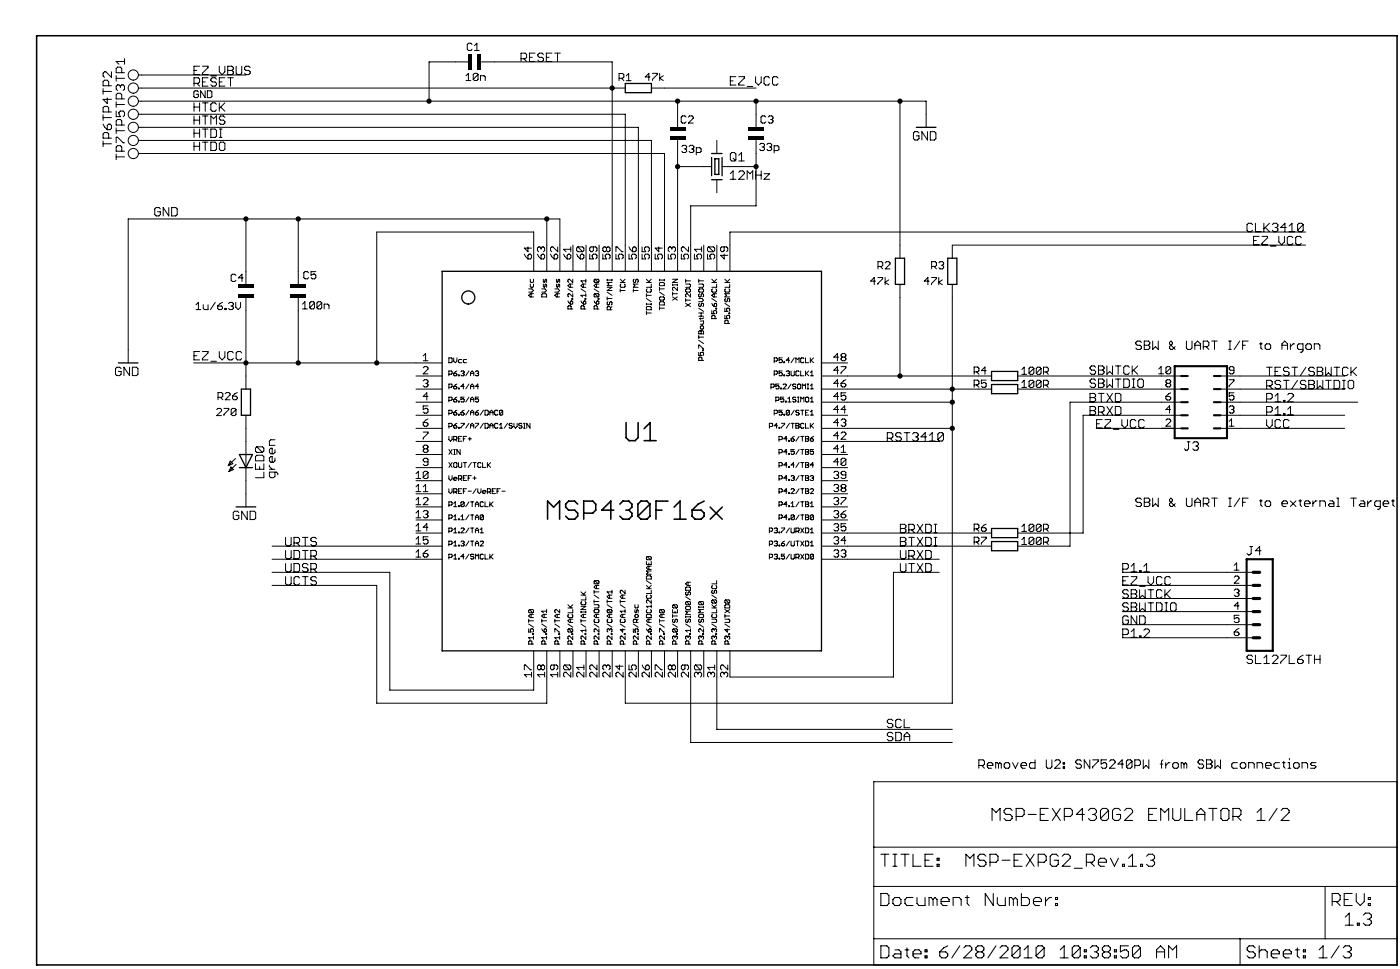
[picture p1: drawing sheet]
<svg xmlns="http://www.w3.org/2000/svg" width="272mm" height="188mm" viewBox="0 0 272 188" stroke-linecap="round" stroke-linejoin="round" font-family="sans-serif">
<g fill="none" stroke="#000" stroke-width=".2">
<path d="M192.6 159.2v-2.3l.8 .8 .8-.8v2.3M196.5 157.3l-.4-.4h-.7l-.4 .4v.4l.4 .4h.7l.4 .4v.3l-.4 .4h-.7l-.4-.4M197.3 158.5h1.2l.4-.4v-.8l-.4-.4h-1.2v2.3M199.7 158.1h1.5M202 158.1h.8M203.5 156.9h-1.5v2.3h1.5M204.3 156.9l1.6 2.3M205.9 156.9l-1.6 2.3M206.7 158.5h1.1l.4-.4v-.8l-.4-.4h-1.1v2.3M210.6 158.1h-1.6l1.2-1.2v2.3M211.3 157.3l.4-.4h.8l.4 .4v.4l-.4 .4M212.1 158.1h.4"/>
<path d="M212.5 158.1l.4 .4v.3l-.4 .4h-.8l-.4-.4M215.2 157.3l-.3-.4h-.8l-.4 .4v1.5M215.2 157.3v1.5l-.3 .4h-.8l-.4-.4M215.2 157.3l-1.5 1.5M217.6 157.3l-.4-.4h-.8l-.4 .4v1.5l.4 .4h.8l.4-.4v-.7h-.8M218.4 157.3l.4-.4h.7l.4 .4v.4l-1.5 1.5h1.5M223 158.1h.8M224.6 156.9h-1.6v2.3h1.6M225.4 159.2v-2.3l.8 .8 .7-.8v2.3M227.7 156.9v1.9l.4 .4h.8l.4-.4v-1.9M230.1 156.9v2.3h1.5M232.4 158.1h1.6"/>
<path d="M232.4 159.2v-1.5l.8-.8 .8 .8v1.5M234.7 156.9h1.6M235.5 156.9v2.3M237.5 156.9h.7l.4 .4v1.5l-.4 .4h-.7l-.4-.4v-1.5zM239.4 158.5h1.2l.4-.4v-.8l-.4-.4h-1.2v2.3M240.2 158.5l.8 .7M244.1 159.2h1.5M244.1 157.7l.8-.8v2.3M248 156.9l-1.6 2.3M248.8 157.3l.4-.4h.7l.4 .4v.4l-1.5 1.5h1.5M171 173.4h1.2l.4 .4v1.6l-.4 .3h-1.2zM171 165.8h1.6"/>
<path d="M171.8 165.8v2.3M173.4 174.6l.4-.4h.8l.3 .4v.8l-.3 .3h-.8l-.4-.3zM173.4 165.8h.8M173.4 168.1h.8M173.8 165.8v2.3M174.9 165.8h1.6M175.7 165.8v2.3M177.3 165.8v2.3h1.5M177.3 174.2h-1.2l-.4 .4v.8l.4 .3h1.2M178.1 174.2v1.2l.4 .3h1.1v-1.5M179.6 167h.8M181.2 165.8h-1.6v2.3h1.6"/>
<path d="M181.2 174.6l-.4-.4h-.4v1.5M181.2 174.6l.4-.4 .4 .4v1.1M181.2 174.6v1.1M182 167.7h.3v.4h-.3zM182 166.6h.3v.4h-.3zM182.7 175h1.6v-.4l-.4-.4h-.8l-.4 .4v.8l.4 .3h.8M185.1 175.7v-1.5h1.1l.4 .4v1.1M187.4 174.2h.8M187.6 168.1v-2.3l.7 .8 .8-.8v2.3M187.8 173.8v1.6l.4 .3M191.5 166.2l-.4-.4h-.8l-.4 .4v.4l.4 .4h.8l.4 .3v.4l-.4 .4h-.8l-.4-.4M192.2 167.3h1.2l.4-.3v-.8l-.4-.4h-1.2v2.3"/>
<path d="M192.9 173.4v2.3l-1.6-2.3v2.3M193.7 174.2v1.2l.3 .3h1.2v-1.5M194.6 167h1.5M196.8 174.6l-.4-.4h-.4v1.5M196.8 174.6v1.1M196.8 174.6l.4-.4 .4 .4v1.1M196.9 167h.8M198.3 173.4v2.3h1.2l.4-.3v-.8l-.4-.4h-1.2M198.5 165.8h-1.6v2.3h1.6M199.2 165.8l1.6 2.3M200.7 175h1.5v-.4l-.4-.4h-.7l-.4 .4v.8l.4 .3h.7M200.8 165.8l-1.6 2.3"/>
<path d="M201.6 167.3h1.2l.3-.3v-.8l-.3-.4h-1.2v2.3M203 174.2v1.5M204.2 174.2h-.4l-.8 .8M205 175.4h.3v.3h-.3zM205 174.2h.3v.4h-.3zM205.5 166.2l-.4-.4h-.8l-.4 .4v1.5l.4 .4h.8l.4-.4v-.7h-.8M206.3 166.2l.4-.4h.7l.4 .4v.4l-1.5 1.5h1.5M208.6 168.5h1.6M210.9 167.3h1.2l.4-.3v-.8l-.4-.4h-1.2v2.3M211.7 167.3l.8 .8M213.3 167.3h1.5v-.3l-.3-.4h-.8l-.4 .4v.7l.4 .4h.8M215.6 166.6l.8 1.5 .8-1.5"/>
<path d="M218 167.7h.3v.4h-.3zM219.1 166.6l.8-.8v2.3M219.1 168.1h1.6M221.5 167.7h.4v.4h-.4zM222.6 166.2l.4-.4h.8l.4 .4v.4l-.4 .4M223.4 167h.4M223.8 167l.4 .3v.4l-.4 .4h-.8l-.4-.4M258.7 175h1.1l.4-.4v-.8l-.4-.4h-1.1v2.3M259.5 175l.7 .7M261 174.6h.8M261.2 178l.8-.8v2.4M261.2 179.6h1.6"/>
<path d="M262.6 173.4h-1.6v2.3h1.6M263.4 173.4v1.6l.7 .7 .8-.7v-1.6M263.6 179.2h.3v.4h-.3zM264.7 177.6l.4-.4h.8l.4 .4v.4l-.4 .4M265.5 178.4h.4M265.7 175.4h.4v.3h-.4zM265.7 174.2h.4v.4h-.4zM265.9 178.4l.4 .4v.4l-.4 .4h-.8l-.4-.4M171 183.6h1.2l.4 .4v1.5l-.4 .4h-1.2zM173.8 184.3h.8l.3 .4v1.2h-1.1l-.4-.4 .4-.4h1.1M175.7 184.3h.8M176.1 184v1.5l.4 .4"/>
<path d="M177.3 185.1h1.5v-.4l-.3-.4h-.8l-.4 .4v.8l.4 .4h.8M179.6 185.5h.4v.4h-.4zM179.6 184.3h.4v.4h-.4zM182.5 184.7h1.1l.4 .4v.4l-.4 .4h-.7l-.4-.4zM184 183.6l-.7 .4-.8 .7M186.4 183.6l-1.6 2.3M187.2 184l.3-.4h.8l.4 .4v.3l-1.5 1.6h1.5M189.9 184.7l-.4 .4v.4l.4 .4h.8l.4-.4v-.4l-.4-.4M189.9 184.7l-.4-.4v-.3l.4-.4h.8l.4 .4v.3l-.4 .4M189.9 184.7h.8M193.4 183.6l-1.6 2.3M194.2 184l.4-.4h.7l.4 .4v.3l-1.5 1.6h1.5"/>
<path d="M198.1 184v1.5l-.4 .4h-.8l-.4-.4M198.1 184l-.4-.4h-.8l-.4 .4v1.5M198.1 184l-1.6 1.5M198.8 185.9h1.6M198.8 184.3l.8-.7v2.3M202.7 184v1.5l-.3 .4h-.8l-.4-.4M202.7 184l-.3-.4h-.8l-.4 .4v1.5M202.7 184l-1.5 1.5M205.9 184.3l.7-.7v2.3M205.9 185.9h1.5M209.8 184l-.4-.4h-.8l-.4 .4v1.5M209.8 184v1.5l-.4 .4h-.8l-.4-.4"/>
<path d="M209.8 184l-1.6 1.5M210.5 185.5h.4v.4h-.4zM210.5 184.3h.4v.4h-.4zM211.7 184l.4-.4h.8l.4 .4v.3l-.4 .4M212.5 184.7h.4M212.9 184.7l.4 .4v.4l-.4 .4h-.8l-.4-.4M214.4 184.7l-.4 .4v.4l.4 .4h.8l.4-.4v-.4l-.4-.4M214.4 184.7l-.4-.4v-.3l.4-.4h.8l.4 .4v.3l-.4 .4M214.4 184.7h.8M216.4 185.5h.4v.4h-.4zM216.4 184.3h.4v.4h-.4zM219.1 183.6h-1.5v1.1l.7-.4h.4l.4 .4v.8l-.4 .4h-.8l-.3-.4"/>
<path d="M221.5 184l-.4-.4h-.8l-.4 .4v1.5M221.5 184v1.5l-.4 .4h-.8l-.4-.4M221.5 184l-1.6 1.5M224.6 184.7h1.5M224.6 185.9v-1.6l.8-.7 .7 .7v1.6M226.9 185.9v-2.3l.8 .7 .8-.7v2.3M243.7 184l-.4-.4h-.7l-.4 .4v.3l.4 .4h.7l.4 .4v.4l-.4 .4h-.7l-.4-.4M244.5 184.7l.4-.4h.8l.4 .4v1.2M244.5 183.6v2.3M246.8 185.1h1.6v-.4l-.4-.4h-.8l-.4 .4v.8l.4 .4h.8M249.2 185.1h1.5v-.4l-.3-.4h-.8l-.4 .4v.8l.4 .4h.8M251.5 184.3h.8"/>
<path d="M251.9 184v1.5l.4 .4M253.1 185.5h.4v.4h-.4zM253.1 184.3h.4v.4h-.4zM256.1 185.9h1.6M256.1 184.3l.8-.7v2.3M260 183.6l-1.5 2.3M260.8 184l.4-.4h.8l.4 .4v.3l-.4 .4M261.6 184.7h.4M262 184.7l.4 .4v.4l-.4 .4h-.8l-.4-.4"/>
</g>
<g fill="none" stroke="#000" stroke-width=".19">
<path d="M20 17.7h1.6M20 17.2v1.1M20.8 19v1.1l-.8-.8h1.6M21.1 16.7v-.9l-.3-.2h-.5l-.3 .2v.9h1.6M21.6 13.9v1.1l-1-1.1h-.3l-.3 .3v.5l.3 .3M22.6 15.2h1.6M22.6 14.7v1M22.6 19.7v1.1M23.4 16.7l-.3-.2h-.3l-.2 .2v.6l.2 .3M23.4 16.7l.2-.2h.3l.3 .2v.6l-.3 .3M23.4 16.7v.3M23.6 14.1v-.8l-.2-.3h-.6l-.2 .3v.8h1.6"/>
<path d="M23.6 19.2v-.8l-.2-.3h-.6l-.2 .3v.8h1.6M24.2 11.9h-1.6l.5 .6M24.2 11.4v1.1M26.9 19.6h152.9v5.1M26.9 17.1h94.5M26.9 14.6h20.9M37.7 16.2h.8l.3-.3v-.5l-.3-.3h-.8v1.6M37.7 20v1.6M37.7 13.7h.5M38.2 16.2l.6 .5M38.5 17.8l-.2-.2h-.4l-.3 .2v.9l.3 .2h.4l.2-.2v-.4h-.4M38.8 12.9h-1.1v1.6h1.1"/>
<path d="M38.8 20v1.6M39.3 12.9h1.1v.2l-1.1 1.1v.3h1.1M39.3 20h1.1M39.3 15.9h.5M39.8 17.6v1.3l-.8-1.3v1.3M39.8 20v1.6M40.3 17.6h.6l.2 .2v.9l-.2 .2h-.6zM40.4 15.1h-1.1v1.6h1.1M40.9 14.7h1.1M42 15.4l-.2-.3h-.6l-.3 .3v.2l.3 .3h.6l.2 .3v.2l-.2 .3h-.6l-.3-.3M42.6 12.9v1l.5 .6 .6-.6v-1M42.6 20v1.6"/>
<path d="M42.6 15.9h.5M43.7 15.1h-1.1v1.6h1.1M43.7 20l-1.1 1M44.2 12.9h.8l.3 .2v.3l-.3 .3 .3 .2v.3l-.3 .3h-.8zM44.2 15.1h1.1M44.2 13.7h.8M44.8 15.1v1.6M45.9 12.9v1.3l.2 .3h.6l.2-.3v-1.3M48.6 13.1l-.3-.2h-.5l-.3 .2v.3l.3 .3h.5l.3 .2v.3l-.3 .3h-.5l-.3-.3M90.5 14.7l.5-.5v1.4M90.5 15.6h.9M90.9 12h-7.6v7.6"/>
<path d="M91.7 8.6l-.3-.2h-.4l-.3 .2v1l.3 .2h.4l.3-.2M92.1 9.8h1M92.1 8.9l.5-.5v1.4M92.8 14.5l-.2-.3h-.5l-.2 .3v.9M92.8 14.5v.9l-.2 .2h-.5l-.2-.2M92.8 14.5l-.9 .9M93.3 15.6v-.9h.7l.2 .2v.7M93.5 12h25.4v40.7M101.2 11.4h.8l.3-.3v-.5l-.3-.3h-.8v1.6M101.7 11.4l.6 .5M102.8 11.1h.5M103.9 10.3h-1.1v1.6h1.1"/>
<path d="M105.5 10.6l-.2-.3h-.6l-.3 .3v.3l.3 .2h.6l.2 .3v.3l-.2 .2h-.6l-.3-.2M106.1 11.1h.5M107.2 10.3h-1.1v1.6h1.1M107.7 10.3h1.1M108.3 10.3v1.6M120.2 15.2h.7l.2-.2v-.5l-.2-.2h-.7v1.4M120.7 15.2l.4 .5M121.6 14.7l.5-.4v1.4M121.6 15.7h.9M126.2 14.9h-.9l.7-.7v1.4M126.5 17.1h20.3M126.7 14.2h.9v.3l-.9 .9v.2"/>
<path d="M128.1 14.2v1.4M128.8 14.7l-.7 .5 .7 .4M131.6 19.6v5.1M141.8 15.7h.6M142.9 14.9h-1.1v1.6h1.1M143.4 14.9h1.1v.3l-1.1 1v.3h1.1M145.1 16.8h1.1M146.7 14.9v1.1l.6 .5 .5-.5v-1.1M146.8 19.6v5.1M149.4 15.2l-.2-.3h-.6l-.2 .3v1l.2 .3h.6l.2-.3M151.1 15.2l-.3-.3h-.5l-.3 .3v1l.3 .3h.5l.3-.3M174.8 19.6v30.5"/>
<path d="M20 24.1l.3 .5 .5 .6M20 22.3v1.1M20 27.4v1M20 22.8h1.6M20 27.9h1.6M21.1 21.7v-.8l-.3-.3h-.5l-.3 .3v.8h1.6M21.1 26.8v-.8l-.3-.3h-.5l-.3 .3v.8h1.6M21.1 24.1h.3l.2 .3v.5l-.2 .3h-.6v-.8zM22.6 27.7v-1.1h.2l1.1 1.1h.3M22.6 21.5v1.1h.8l-.3-.5v-.3l.3-.3h.5l.3 .3v.6l-.3 .2M22.6 24.8v1.1M22.6 29.9v1.1"/>
<path d="M22.6 20.3h1.6M22.6 25.4h1.6M22.6 30.4h1.6M23.6 24.3v-.8l-.2-.3h-.6l-.2 .3v.8h1.6M23.6 29.4v-.9l-.2-.2h-.6l-.2 .2v.9h1.6M26.9 22.2h94.5v30.5M26.9 24.7h97.1v28M26.9 27.3h99.6v25.4M26.9 29.8h102.1v22.9M37.7 22.5v1.6M37.7 25v1.7M37.7 27.6v1.6"/>
<path d="M37.7 20.8h1.1M37.7 23.3h1.1M37.7 25.9h1.1M37.7 28.4h1.1M38.8 22.5v1.6M38.8 25v1.7M38.8 27.6v1.6M39.3 22.5h1.1M39.3 25h1.1M39.3 27.6h1.1M39.8 22.5v1.6M39.8 25v1.7"/>
<path d="M39.8 27.6v1.6M40.9 25h.9l.2 .3v1.1l-.2 .3h-.9zM40.9 27.6h.9l.2 .3v1l-.2 .3h-.9zM40.9 24.1v-1.6l.6 .5 .5-.5v1.6M42 20.2l-.2-.2h-.6l-.3 .2v1.1l.3 .3h.6l.2-.3M42.6 27.9l.3-.3h.5l.3 .3v1l-.3 .3h-.5l-.3-.3zM42.6 26.7h.5M42.6 25h.5M42.9 20.8l.8 .8M42.9 25v1.7M43.7 22.8l-.3-.3h-.5l-.3 .3v.2l.3 .3h.5l.3 .3v.3l-.3 .2h-.5l-.3-.2M131.6 27.3v25.4"/>
<path d="M131.6 32.3h6.6M132.4 28.4l.2-.2h.5l.2 .2v.3l-.2 .2M132.9 28.9h.2M133.1 28.9l.2 .2v.3l-.2 .2h-.5l-.2-.2M133.2 22.7l-.2-.2h-.5l-.2 .2v1l.2 .2h.5l.2-.2M133.7 22.7l.2-.2h.5l.2 .2v.3l-.9 .9h.9M133.8 28.4l.2-.2h.5l.2 .2v.3l-.2 .2M134.3 28.9h.2M134.5 28.9l.2 .2v.3l-.2 .2h-.5l-.2-.2M135.2 29.6h.7l.2-.2v-.5l-.2-.2h-.7v1.4M139.2 27.3v2.5M139.2 34.9v2.5"/>
<path d="M140.2 32.3h6.6M141.8 29.9l.3-.3h.5l.3 .3v1.1l-.3 .2h-.5l-.3-.2zM141.8 33.7l.6-.5v1.6M141.8 34.8h1.1M142.4 30.7l.5 .5M143.4 31.2h1.1M143.4 30.2l.6-.6v1.6M143.4 33.4l.3-.2h.6l.2 .2v.3l-1.1 1.1h1.1M145.1 34.8v-1.6l.5 .5 .6-.5v1.6M146.7 33.2v1.6M146.7 34h1.1M146.8 27.3v12.7h-12.7v12.7"/>
<path d="M147.5 28.1l.2-.3h.5l.2 .3v.2l-.2 .2M147.8 33.2v1.6M148 28.5h.2M148.2 28.5l.2 .3v.2l-.2 .2h-.5l-.2-.2M148.4 33.7h1l-1 1.1h1M148.7 22.7l-.2-.2h-.5l-.2 .2v1l.2 .2h.5l.2-.2M148.9 28.1l.2-.3h.5l.2 .3v.2l-.2 .2M149.2 22.7l.2-.2h.5l.2 .2v.3l-.2 .2M149.4 28.5h.2M149.6 28.5l.2 .3v.2l-.2 .2h-.5l-.2-.2M149.6 23.2h.3M149.9 23.2l.2 .2v.3l-.2 .2h-.5l-.2-.2"/>
<path d="M150.3 29.2h.7l.3-.2v-.5l-.3-.2h-.7v1.4M178.5 25.8l-.3-.2h-.6l-.2 .2v1.1l.2 .3h.6l.3-.3v-.5h-.6M180.1 25.6v1.6l-1.1-1.6v1.6M180.6 25.6h.9l.2 .2v1.1l-.2 .3h-.9zM31.1 40.6l-.2-.3h-.6l-.2 .3v1l.2 .3h.6l.2-.3v-.5h-.5M32.8 40.3v1.6l-1.1-1.6v1.6M33.3 40.3h.8l.3 .3v1l-.3 .3h-.8zM38.1 59.2l.4-.5v1.4M39.5 59.2v.7l.2 .2h.7v-.9M41.8 58.7l-.9 1.4M42.3 59.4h.7l.2 .2v.3l-.2 .2h-.5l-.2-.2zM43.2 58.7l-.9 .7"/>
<path d="M43.7 59.9h.2v.2h-.2zM44.4 58.9l.2-.2h.5l.2 .2v.3l-.2 .2M44.8 59.4h.3M45.1 59.4l.2 .2v.3l-.2 .2h-.5l-.2-.2M45.8 58.7v.9l.4 .5 .5-.5v-.9M45.8 53.5l-.2-.3h-.5l-.2 .3v.9l.2 .2h.5l.2-.2M47.2 53.9h-.9l.7-.7v1.4M47.8 42.5v12.7M47.8 57.7v17.8M57.9 42.5h50.8v10.2M57.9 42.5h-33v27.9M57.9 42.5v12.7"/>
<path d="M57.9 57.7v12.7M58.7 59l.5-.4v1.4M58.7 60h1M59.9 52.9l-.2-.2h-.5l-.2 .2v1l.2 .2h.5l.2-.2M61.1 58.8v.9l-.3 .3h-.4l-.3-.3M61.1 58.8l-.3-.2h-.4l-.3 .2v.9M61.1 58.8l-1 .9M61.3 52.7h-.9v.7l.5-.2h.2l.2 .2v.5l-.2 .2h-.5l-.2-.2M62.5 58.8v.9l-.3 .3h-.4l-.3-.3M62.5 58.8l-.3-.2h-.4l-.3 .2v.9M62.5 58.8l-1 .9M62.9 60v-1h.7l.3 .3v.7"/>
<path d="M101.8 49.3l.7 1M102.5 47.9v1l-.7-.7h1.4M102.7 56.1h.6l.3 .3-.3 .3h-.6M102.7 49.3h.3l.2 .3v.4l-.2 .3h-.5v-.7zM103 54.2v.5l.1 .1h.3l.2-.1v-.5M103 55.1v.5l.1 .2h.3l.2-.2v-.5M103.1 57v.6M103.6 57h-.6l-.3 .3 .3 .3h.6M103.6 52.7v-7.7h-30.4v25.4M104.4 49.3l.7 1M105.1 49.6l.2-.3h.2l.3 .3v.4l-.3 .3h-.4zM105.1 48.2l.2-.3h.2l.3 .3v.4l-.3 .3"/>
<path d="M105.1 48.2v.2M105.1 48.2l-.3-.3h-.2l-.2 .3v.4l.2 .3M105.2 56.1h.6l.3 .3-.3 .3h-.6M105.4 57h.6l.1 .2v.4h-.9v-.4zM105.5 54.2v.5l.2 .1 .1-.1v-.3l.2-.2 .1 .2v.4M105.5 55.1v.5l.2 .2 .3-.7 .1 .2v.5M106.2 42.5v10.2M106.9 49.3l.7 1M107.6 49.6l.2-.3h.3l.2 .3v.4l-.2 .3h-.5zM107.7 56.1h.7l.3 .3-.3 .3h-.7M108 54.2v.5l.2 .1 .2-.1v-.3l.1-.2 .2 .2v.4M108 55.1v.5l.2 .2 .3-.7 .2 .2v.5"/>
<path d="M108.2 57v.6M108.3 47.9v1l-.9-1h-.3l-.2 .3v.4l.2 .3M108.7 57h-.7l-.3 .3 .3 .3h.7M109.4 49.3l.7 1M110.3 58.4l.4 .6M110.3 56.1l.9 .6M110.4 49.3h.2l.2 .3v.4l-.2 .3h-.5v-.7zM110.7 58.6l.2-.2 .3 .2v.3l-.1 .1h-.4zM110.7 55.1v.7M110.8 47.9v1M110.8 48.4h-1.4l.5 .5M110.9 60v-.5l-.2-.2h-.3l-.1 .2v.5h.9"/>
<path d="M111.1 57.9h.1v.2h-.1zM111.2 55.1h-.6l-.3 .3 .3 .4h.6M111.2 57v.6l-.6-.6-.3 .2v.3l.1 .1M111.2 54.2v.6l-.6-.6-.3 .2v.3l.1 .1M111.3 47.6v5.1M112 49.3l.7 1M112.2 47.9h.9l.3 .3v.4l-.3 .3M112.2 47.9l-.2 .3v.4l.2 .3h.9M112.2 47.9l.9 1M112.7 49.6l.2-.3h.2l.3 .3v.4l-.3 .3h-.4zM112.8 58.4l.5 .6M112.8 56.1l1 .6"/>
<path d="M113.3 58.6l.1-.2 .4 .2v.3l-.2 .1h-.3zM113.3 55.1v.7M113.4 60v-.5l-.1-.2h-.3l-.2 .2v.5h1M113.6 57.9h.2v.2h-.2zM113.8 55.1h-.7l-.3 .3 .3 .4h.7M113.8 54.5h-1l.3 .3M113.8 54.2v.6M113.8 57v.6M113.8 57.3h-1l.3 .3M113.8 47.6v5.1M114.5 49.3v1h.7l-.2-.5v-.2l.2-.3h.5l.2 .3v.4l-.2 .3M115.2 47.9v.7l-.2 .3h-.3l-.2-.3v-.4l.2-.3h1l.2 .3v.4l-.2 .3"/>
<path d="M115.4 58.4l.4 .6M115.4 56.1l.9 .6M115.5 57l-.1 .2v.3l.1 .1h.6M115.5 54.2h.6l.2 .2v.3l-.2 .1M115.5 57h.6l.2 .2v.3l-.2 .1M115.5 54.2l-.1 .2v.3l.1 .1h.6M115.5 57l.6 .6M115.5 54.2l.6 .6M115.8 58.6l.2-.2 .3 .2v.3l-.2 .1h-.3zM115.8 55.1v.7M116 60v-.5l-.2-.2h-.3l-.1 .2v.5h.9M116.1 57.9h.2v.2h-.2z"/>
<path d="M116.3 55.1h-.6l-.3 .3 .3 .4h.6M116.3 47.6v5.1M117.1 49.3v1h.7l-.3-.7 .3-.3h.4l.3 .3v.4l-.3 .3M117.8 48.2l-.3-.3h-.2l-.2 .3v.4l.2 .3h.2l.3-.3M117.8 48.2l.2-.3h.2l.3 .3v.4l-.3 .3h-.2l-.2-.3M117.8 48.2v.4M117.9 55.8h.9l-.9 .6h.9M117.9 57.9h.9M117.9 54.2v.3M117.9 57.6v.7M117.9 56.7l.9 .6M117.9 54.4h.9"/>
<path d="M118.1 58.6l-.2 .1v.3l.2 .2 .3-.2v-.3l.1-.1 .3 .1v.3l-.1 .2M118.8 54.8h-.9l.3 .3-.3 .3h.9M118.8 59.5l-.3 .3M118.8 54.2v.3M119.6 49.3v1h.7l-.2-.5v-.2l.2-.3h.5l.2 .3v.4l-.2 .3M119.6 48.9v-1h.2l1 1h.2M120.4 54.8h1M120.4 56.4h1M120.4 56.1v.6M120.4 54.2l.7 .6M120.6 55.1l-.2 .2v.3l.2 .2h.6l.2-.2v-.3l-.2-.2M121.4 54.2l-.5 .5"/>
<path d="M122.1 49.3v1h.7l-.2-.5v-.2l.2-.3h.5l.2 .3v.4l-.2 .3M122.1 47.9l.7 1M122.8 48.2l.3-.3h.2l.2 .3v.4l-.2 .3h-.5zM123 56.4h.9M123 56.1v.6M123.1 54.2l-.1 .2v.3l.1 .1 .3-.1v-.3l.2-.2 .3 .2v.3l-.1 .1M123.9 55.1h-.9l.3 .3-.3 .4h.9M124.7 49.3v1h.7l-.3-.5v-.2l.3-.3h.4l.3 .3v.4l-.3 .3M124.7 47.9v1h.7l-.3-.5v-.2l.3-.3h.4l.3 .3v.4l-.3 .3M125.5 59h1M125.5 54.8h1M125.5 57.3h1"/>
<path d="M125.5 59.7l.2-.2h.6l.2 .2v.4h-1zM125.5 57v.6M125.5 58.9v.3M125.5 57.9l1 .7M125.5 54.2l.6 .6M125.7 56.1l-.2 .1v.3l.2 .2h.6l.2-.2v-.3l-.2-.1M126.5 55.1v.7h-1M126.5 58.9v.3M126.5 54.2l-.5 .5M127.2 49.3v1h.7l-.2-.7 .2-.3h.5l.2 .3v.4l-.2 .3M127.9 47.9v1l-.7-.7h1.4M128.1 58.7l.1-.1h.6l.2 .1v.5h-.9z"/>
<path d="M128.1 55l.1-.2h.6l.2 .2v.4h-.9zM128.1 57.8l.1-.2h.6l.2 .2v.3l-.2 .2h-.6l-.1-.2zM128.1 56.1h.9M128.1 54.4h.9M128.1 59.8h.9M128.1 54.2v.3M128.1 55.8v.6M128.1 59.5v.6M128.1 56.7l.9 .6M129 54.2v.3M129.8 49.3v1h.7l-.3-.7 .3-.3h.4l.3 .3v.4l-.3 .3M130.5 48.2l-.3-.3h-.2l-.2 .3v.4l.2 .3"/>
<path d="M130.5 48.2l.2-.3h.2l.3 .3v.4l-.3 .3M130.5 48.2v.2M130.6 57h.9M130.6 54.2h.9l-.9 .6h.9M130.6 57.6l.9 .7M130.6 55.1v.3M130.6 56.7v.6M130.6 55.3h.9M131.5 55.1v.3M131.5 55.8v.6l-.6-.6h-.1l-.2 .1v.3l.2 .2M131.5 57.6l-.9 .7M132.3 49.3v1h.7l-.2-.5v-.2l.2-.3h.5l.2 .3v.4l-.2 .3"/>
<path d="M133.1 56.2l.2-.1h.6l.2 .1v.3l-.2 .2h-.6l-.2-.2zM133.1 55.1h.8l.2 .2v.3l-.2 .2h-.8M133.1 54.5h1M133.1 58.2h1M133.1 58.9l1 .6M133.1 54.2v.6M133.1 57.9v.7M133.7 47.9v1l-.9-1h-.3l-.2 .3v.4l.2 .3M134.1 57v.6l-.7-.6-.3 .2v.3l.2 .1M134.1 58.9l-1 .6M134.8 49.3v1h.7l-.2-.5v-.2l.2-.3h.5l.2 .3v.4l-.2 .3M135.7 55.1h.8l.1 .2v.3l-.1 .2h-.8"/>
<path d="M135.7 57.9h.6l.3 .4-.3 .3h-.6M135.7 56.2l.1-.1h.7l.1 .1v.3l-.1 .2h-.7l-.1-.2zM135.7 54.5h.9M135.7 54.2v.6M135.7 59.8l.9 .6M135.8 57l-.1 .2v.3l.3 .1 .1-.1v-.3l.4-.2 .1 .2v.3l-.1 .1M135.8 58.9l-.1 .1v.3l.1 .2 .3-.2v-.3l.2-.1 .3 .1v.3l-.1 .2M136.2 48.4h-1.4l.5 .5M136.2 47.9v1M136.7 47.6v5.1M137.4 49.3v1h.7l-.3-.5v-.2l.3-.3h.4l.3 .3v.4l-.3 .3M137.6 47.9h.9l.3 .3v.4l-.3 .3"/>
<path d="M137.6 47.9l-.2 .3v.4l.2 .3h.9M137.6 47.9l.9 1M138.2 54.8h1M138.2 58.9l.5 .6M138.2 57.9l1 .7M138.2 54.2l.6 .6M138.4 56.1l-.2 .1v.3l.2 .2h.6l.2-.2v-.3l-.2-.1M138.7 59l.3-.1 .2 .1v.3l-.2 .2h-.3zM138.7 57v.6M139 59.8h.2v.2h-.2zM139.2 55.1v.7h-1M139.2 57h-.7l-.3 .3 .3 .3h.7"/>
<path d="M139.2 54.2l-.5 .5M139.2 47.6v5.1M140.6 47.9v.7l-.2 .3h-.3l-.2-.3v-.4l.2-.3h1l.2 .3v.4l-.2 .3M140.6 49.3v1l-.7-.7h1.4M140.8 54.2l.6 .6M140.8 54.8h.9M140.8 59.8v.6h.4l-.1-.4 .1-.2h.3l.2 .2v.3l-.2 .1M140.8 58.9l.9 .6M140.9 57.9l-.1 .2v.3l.3 .2 .1-.2v-.3l.3-.2 .2 .2v.3l-.2 .2M140.9 56.1l-.1 .1v.3l.1 .2h.6l.2-.2v-.3l-.2-.1M141.7 57h-.9l.3 .3-.3 .3h.9M141.7 55.1v.7h-.9"/>
<path d="M141.7 54.2l-.5 .5M170 54.6h-.9l.7-.7v1.4M170.5 53.9h.9v.2l-.9 .9v.3M170.5 51.7h.7l.2-.2v-.5l-.2-.2h-.7v1.4M171 51.7l.4 .5M171.9 53.9v1.4M171.9 51l.2-.2h.5l.2 .2v.3l-.9 .9h.9M172.6 54.3l-.7 .5 .7 .5M174.8 55.2v17.8M180.4 54.6h-.9l.7-.7v1.4M180.9 53.9h.9v.2l-.9 .9v.3M180.9 51.7h.7l.2-.2v-.5l-.2-.2h-.7v1.4"/>
<path d="M181.4 51.7l.4 .5M182.3 53.9v1.4M182.3 51l.2-.2h.5l.2 .2v.3l-.2 .2M182.8 51.5h.2M183 54.3l-.7 .5 .7 .5M183 51.5l.2 .2v.3l-.2 .2h-.5l-.2-.2M184.9 55.2v81.3h-63.5v-10.2M243.2 43.6l-.2-.3h-.6l-.3 .3v1.1l.3 .3h.6l.2-.3M243.4 46.7h.6M243.8 43.3v1.7h1.1M244.5 45.9h-1.1v1.6h1.1M245 45.9h1.1v.2l-1.1 1.1v.3h1.1"/>
<path d="M245.4 43.3v1.7M245.7 44.1l.8 .9M246.5 43.3l-1.1 1.1M246.7 47.8h1.1M247.1 43.6l.2-.3h.6l.2 .3v.3l-.2 .2M247.6 44.1h.3M247.9 44.1l.2 .3v.3l-.2 .3h-.6l-.2-.3M248.3 45.9v1.1l.6 .5 .5-.5v-1.1M249.8 44.1h-1.1l.8-.8v1.7M250.3 43.9l.6-.6v1.7M250.3 45h1.1M251 46.1l-.2-.2h-.6l-.2 .2v1.1l.2 .3h.6l.2-.3"/>
<path d="M252.7 46.1l-.3-.2h-.5l-.3 .2v1.1l.3 .3h.5l.3-.3M253 43.6l-.2-.3h-.6l-.2 .3v1.1M253 43.6v1.1l-.2 .3h-.6l-.2-.3M253 43.6l-1 1.1M253.5 47.6h-68.6v2.5M253.5 45h-111.8v7.7M23.5 71.5l-.3-.2h-.5l-.3 .2v1.1l.3 .3h.5l.3-.3v-.5h-.5M25.2 71.3v1.6l-1.1-1.6v1.6M25.7 71.3h.8l.3 .2v1.1l-.3 .3h-.8zM37.6 70.4h48.3M37.7 69h.5M38.1 60.1h.9"/>
<path d="M38.8 68.2h-1.1v1.6h1.1M39.3 68.2h1.1v.3l-1.1 1.1v.2h1.1M40.9 70.1h1.1M42.1 79.5l.2-.2h.5l.2 .2v.2l-.9 1h.9M42.3 77.1h.7l.3-.2v-.5l-.3-.2h-.7v1.4M42.6 68.2v1.1l.5 .5 .6-.5v-1.1M42.8 77.1l.5 .5M43.5 79.3h.9v.2l-.9 .9v.3M43.7 76.4l.3-.2h.4l.3 .2v.3l-1 .9h1M45.1 76.9h.7l.3 .2v.3l-.3 .2h-.4l-.3-.2zM45.3 68.5l-.3-.3h-.5l-.3 .3v1.1l.3 .2h.5l.3-.2M45.8 79.5l-.2-.2h-.5l-.2 .2v.9"/>
<path d="M45.8 79.5v.9l-.2 .3h-.5l-.2-.3M45.8 79.5l-.9 .9M46.1 76.2l-1 .7M46.9 68.5l-.2-.3h-.6l-.2 .3v1.1l.2 .2h.6l.2-.2M80.8 73h5.1M80.8 75.5h5.1M80.8 78.1h5.1M82.2 70h.9M82.2 71.4l.2-.2h.5l.2 .2v.2l-.9 1h.9M82.2 73.9l.2-.2h.5l.2 .2v.3l-.2 .2M82.2 69.1l.4-.5v1.4M82.6 74.4h.3"/>
<path d="M82.9 74.4l.2 .2v.3l-.2 .2h-.5l-.2-.2M83.1 76.9h-.9l.7-.7v1.4M83.1 78.8h-.9v.7l.4-.3h.3l.2 .3v.4l-.2 .3h-.5l-.2-.3M87.2 69.5h.4l.2 .1v.6l-.2 .2h-.4zM87.2 72.6h.4l.2-.1v-.3l-.2-.2h-.4v.9M87.2 75.2h.4l.2-.2v-.3l-.2-.2h-.4v1M87.2 77.7h.4l.2-.2v-.3l-.2-.1h-.4v.9M88.1 72.5h.5l.1 .3-.1 .1h-.3l-.2-.1zM88.1 69.5v.6l.3 .3 .3-.3v-.6M88.1 75h.5l.1 .3-.1 .2h-.3l-.2-.2zM88.1 77.5h.5l.1 .4-.1 .1h-.3l-.2-.1zM88.7 72l-.6 .5"/>
<path d="M88.7 74.5l-.6 .5M88.7 77.1l-.6 .4M88.7 79.6l-.6 .5M89 72.8h.2v.1h-.2zM89 75.3h.2v.2h-.2zM89 77.9h.2v.1h-.2zM89.5 72.2l.2-.2h.3l.1 .2-.1 .3M89.7 69.8h-.5l-.2 .1v.3l.2 .2h.5M89.8 72.5h.2M90 72.5l.1 .1-.1 .3h-.3l-.2-.1M90.1 75h-.6l.5-.5v1M90.1 77.1h-.6v.4l.3-.1 .3 .1v.4l-.1 .1h-.3l-.2-.1"/>
<path d="M90.1 79.6l-.6 .5M90.6 69.8h-.5l-.1 .1v.3l.1 .2h.5M91.1 72l-.7 .9M91.1 74.5l-.7 1M91.1 77.1l-.7 .9M91.1 79.6l-.7 1M91.4 72.9v-.6l.3-.3 .3 .3v.6M91.4 72.5h.6M91.4 75.5v-.7l.3-.3 .3 .3v.7M91.4 78v-.6l.3-.3 .3 .3v.6M91.4 75h.6M91.4 77.5h.6"/>
<path d="M92.3 72.2l.2-.2h.3l.1 .2-.1 .3M92.6 72.5h.2M92.8 72.5l.1 .1-.1 .3h-.3l-.2-.1M92.9 77.1h-.6v.4l.3-.1 .3 .1v.4l-.1 .1h-.3l-.2-.1M92.9 75h-.6l.5-.5v1M92.9 79.6l-.6 .5M93.9 79.6l-.7 1M94.2 79.6h.4l.2 .2v.6l-.2 .2h-.4zM96.7 79.8l-.2-.2h-.3l-.2 .2v.6l.2 .2h.3l.2-.2M97.6 79.8l-.6 .6M97.6 79.8l-.1-.2h-.4l-.1 .2v.6M97.6 79.8v.6l-.1 .2h-.4l-.1-.2"/>
<path d="M118.5 60.1v-.4l-.1-.2h-.3l-.2 .2v.4h.9M125.5 60.7h1M125.5 60.4v.7M135.7 64.3l.1-.1 .3 .1 .4-.1 .1 .1v.5h-.9zM135.7 67.6v-.6l.9 .6M135.7 68.4v.6h.4l-.1-.3 .1-.3h.4l.1 .1v.4l-.1 .1M135.7 60.7h.9M135.7 65.1v.6M135.7 66l.9 .7M135.7 65.4h.9M135.7 61.4h.9M136 61.7v.3"/>
<path d="M136 63.4l.1-.2h.4l.1 .2v.3l-.1 .2h-.4l-.1-.2zM136 62.3h.6v.5l-.1 .1h-.5M136.1 60.7v.7M136.1 64.3v.5M136.3 69.9v-.4l-.2-.2h-.3l-.1 .2v.4h.9M136.5 67.9h.1v.2h-.1zM136.6 61.7l-.1 .1h-.7M138.2 60.3v.6h.5l-.2-.3 .2-.3h.3l.2 .1v.3l-.2 .2M138.8 61.8v-.4l-.1-.2h-.3l-.2 .2v.4h1M140.8 61.2v.6h.4l-.1-.3 .1-.3h.3l.2 .2v.3l-.2 .1M141.4 62.8v-.5l-.2-.2h-.3l-.1 .2v.5h.9M141.5 60.7h.2v.2h-.2z"/>
<path d="M149.7 75.2h.5l.1-.2v-.3l-.1-.2h-.5v1M150.3 70.1h.5l.2-.2v-.3l-.2-.1h-.5v.9M150.3 72.6h.5l.2-.1v-.3l-.2-.2h-.5v.9M150.6 77.7h.5l.2-.2v-.3l-.2-.1h-.5v.9M151.3 74.5h-.7v.5l.4-.2 .3 .2v.3l-.2 .2h-.3l-.2-.2M151.6 75.3h.1v.2h-.1zM151.9 69.5h-.6v.4l.4-.1 .2 .1v.3l-.2 .2h-.3l-.1-.2M151.9 72h-.6v.5l.3-.2 .3 .2v.3l-.2 .1h-.3l-.1-.1M151.9 79.6h-.6v.5l.4-.2 .2 .2v.3l-.2 .2h-.3l-.1-.2M152 74.7l.2-.2h.3l.2 .2v.1l-.7 .7h.7M152.2 72.8h.2v.1h-.2zM152.2 70.2h.2v.2h-.2z"/>
<path d="M152.2 77.1h-.6v.4l.3-.1 .3 .1v.4l-.2 .1h-.3l-.1-.1M152.5 77.9h.2v.1h-.2zM152.7 72.2l.1-.2h.3l.2 .2-.2 .3M153 78h.6M153 77.4l.3-.3v.9M153 72.5h.1M153.1 72.5l.2 .1-.2 .3h-.3l-.1-.1M153.3 79.8l-.2-.2h-.3l-.1 .2v.6M153.3 79.8v.6l-.2 .2h-.3l-.1-.2M153.3 69.9h-.6l.4-.4v.9M153.3 79.8l-.6 .6M153.6 72v.8l.2 .1h.3l.1-.1v-.8"/>
<path d="M153.6 74.5l-.6 1M154.2 69.5l-.6 .9M154.2 79.6l-.6 1M154.5 70.4v-.9l.4 .3 .3-.3v.9M154.5 77.2l-.1-.1h-.3l-.2 .3 .2 .1h.3l.1 .4-.1 .1h-.3l-.2-.1M154.5 74.7l-.1-.2h-.3l-.2 .3 .2 .2h.3l.1 .3-.1 .2h-.3l-.2-.2M154.9 77.1h.3M154.9 78h.3M155 74.5h.3l.2 .2v.6l-.2 .2h-.3l-.1-.2v-.6zM155 77.1v.9M155.2 72.2l-.2-.2h-.3l-.2 .2v.6l.2 .1h.3l.2-.1M155.2 79.8l-.2-.2h-.3l-.2 .3 .2 .2h.3l.2 .3-.2 .2h-.3l-.2-.2"/>
<path d="M155.5 72v.9h.6M155.5 79.6h.6M155.5 78v-.9l.3 .3 .3-.3v.9M155.8 75.5v-1l.3 .3 .3-.3v1M155.8 79.6v1M156.1 69.6l-.2-.1h-.3l-.1 .1v.6l.1 .2h.3l.2-.2M156.4 69.5v.9h.6M156.4 72v.9M156.6 72.5l.4 .4M156.6 77.1h.3l.1 .1v.7l-.1 .1h-.3l-.2-.1v-.7zM156.7 74.5h.3M156.7 75.5h.3"/>
<path d="M156.9 74.5v1M157 79.6h-.6v1h.6M157 72l-.6 .6M157.3 72.9h.7M157.3 74.8l.4-.3v1M157.3 75.5h.7M157.3 78h.7M157.3 72.3l.4-.3v.9M157.3 69.5v.9M157.3 77.4l.4-.3v.9M157.3 79.9l.4-.3v1M157.5 69.9l.5 .5"/>
<path d="M158 69.5l-.7 .6M159.5 73h33M159.5 75.5h33M159.5 70.4h5.1M159.5 78.1h25.4M162.8 69.3h-.9l.7-.7v1.4M162.8 71.9h-.9l.7-.7v1.4M162.8 74.4h-.9l.7-.7v1.4M162.8 76.9h-.9l.7-.7v1.4M162.8 79.5h-.9l.7-.7v1.4M163.3 71.2h.9v.2l-.9 .9v.3M163.3 74.4h.7l.2 .2v.3l-.2 .2h-.4l-.3-.2z"/>
<path d="M163.6 69.3l-.3-.2v-.3l.3-.2h.4l.2 .2v.3l-.2 .2M163.6 69.3l-.3 .2v.3l.3 .2h.4l.2-.2v-.3l-.2-.2M163.6 69.3h.4M164.2 76.2h-.9v.7l.5-.2h.2l.2 .2v.5l-.2 .2h-.4l-.3-.2M164.2 73.7l-.9 .7M164.2 79.5h-.9l.7-.7v1.4M189.2 72.2h.7l.2-.3v-.4l-.2-.3h-.7v1.4M189.2 74.7h.7l.2-.2v-.5l-.2-.2h-.7v1.4M189.6 74.7l.5 .5M189.6 72.2l.5 .4M191.5 73.8h-.9v.7l.4-.3h.3l.2 .3v.4l-.2 .3h-.5l-.2-.3M191.5 71.9h-.9l.7-.7v1.4"/>
<path d="M197.6 73h31.8M197.6 75.5h31.8M198.4 75.2h.9M198.4 74.3l.5-.5v1.4M198.4 71.7l.5-.4v1.4M198.4 72.7h.9M200.7 71.5l-.2-.2h-.4l-.3 .2v.9M200.7 74l-.2-.2h-.4l-.3 .2v1M200.7 74v1l-.2 .2h-.4l-.3-.2M200.7 71.5v.9l-.2 .3h-.4l-.3-.3M200.7 74l-.9 1M200.7 71.5l-.9 .9"/>
<path d="M202.2 71.5l-.3-.2h-.4l-.3 .2v.9M202.2 74l-.3-.2h-.4l-.3 .2v1M202.2 74v1l-.3 .2h-.4l-.3-.2M202.2 71.5v.9l-.3 .3h-.4l-.3-.3M202.2 74l-1 1M202.2 71.5l-1 .9M202.6 72.2h.7l.3-.2v-.5l-.3-.2h-.7v1.4M202.6 74.7h.7l.3-.2v-.5l-.3-.2h-.7v1.4M203.1 74.7l.5 .5M203.1 72.2l.5 .5M211.7 78.9h.8l.2 .3v.2l-.2 .3 .2 .3v.2l-.2 .3h-.8zM211.7 76.4h.8l.2 .2v.3l-.2 .3 .2 .2v.3l-.2 .3h-.8z"/>
<path d="M211.7 77.2h.8M211.7 79.7h.8M212.7 71.3l-.2-.3h-.6l-.2 .3v.3l.2 .2h.6l.2 .3v.3l-.2 .2h-.6l-.2-.2M212.7 73.8l-.2-.2h-.6l-.2 .2v.3l.2 .3h.6l.2 .2v.3l-.2 .3h-.6l-.2-.3M213.3 71.8h.8M213.3 71h.8l.3 .3v.3l-.3 .2 .3 .3v.3l-.3 .2h-.8zM213.3 80h.8l.3-.3v-.5l-.3-.3h-.8v1.6M213.3 73.6h.8l.3 .2v.3l-.3 .3 .3 .2v.3l-.3 .3h-.8zM213.3 74.4h.8M213.3 76.4h1.1M213.8 76.4v1.6M213.8 80l.6 .5"/>
<path d="M214.9 71v1.6l.6-.5 .5 .5v-1.6M214.9 73.6v1.6l.6-.6 .5 .6v-1.6M214.9 76.4l1.1 1.6M214.9 78.9l1.1 1.6M216 76.4l-1.1 1.6M216 78.9l-1.1 1.6M216.6 78.9h.8l.3 .3v1l-.3 .3h-.8zM216.6 71h1.1M216.6 73.6h1.1M216.6 76.4h.8l.3 .2v1.1l-.3 .3h-.8zM217.1 71v1.6M217.1 73.6v1.6"/>
<path d="M218.2 73.6h.8l.3 .2v1.1l-.3 .3h-.8zM219.3 71.3l-.3-.3h-.5l-.3 .3v1.1l.3 .2h.5l.3-.2M219.8 75.2h.6M219.8 71v1.6M219.8 73.6h.6M220.1 71.8l.8 .8M220.1 73.6v1.6M220.9 71l-1.1 1.1M220.9 73.8l.3-.2h.6l.2 .2v1.1l-.2 .3h-.6l-.3-.3zM221.6 66.5l-.2-.3h-.6l-.2 .3v.2l.2 .3h.6l.2 .3v.2l-.2 .3h-.6l-.2-.3M222.2 66.2h.8l.3 .3v.2l-.3 .3 .3 .3v.2l-.3 .3h-.8zM222.2 67h.8"/>
<path d="M223.8 66.2v1.6l.6-.5 .5 .5v-1.6M225 72.6h.9M225 71.6l.5-.4v1.4M226.4 76.9h.7l.2 .3v.2l-.2 .2h-.5l-.2-.2zM226.6 74.4h.5M226.6 74.4l-.2 .2v.3l.2 .2h.5l.2-.2v-.3l-.2-.2M226.6 74.4l-.2-.2v-.3l.2-.2h.5l.2 .2v.3l-.2 .2M227.3 79.5h-.9l.7-.7v1.4M227.3 71.4l-.9 .9M227.3 71.4l-.2-.2h-.5l-.2 .2v.9M227.3 71.4v.9l-.2 .3h-.5l-.2-.3M227.3 76.2l-.9 .7"/>
<path d="M228.2 67.3l-.6 .5h-.2l-.3-.3v-.2l.5-.6v-.2l-.2-.3-.3 .3v.2l1.1 1.1M229.4 78.1h-21.6v27.9h-10.2M230.4 66.2v1.3l.2 .3h.6l.3-.3v-1.3M232 67h1.1M232 67.8v-1.1l.6-.5 .5 .5v1.1M233.6 67.3h.9l.2-.3v-.5l-.2-.3h-.9v1.6M234.2 67.3l.5 .5M235.3 66.2h1.1M235.8 66.2v1.6M237 73h24.1M237 75.5h24.1M237 78.1h26.7"/>
<path d="M238.6 66.2h.5M238.6 67.8h.5M238.7 73.7h.9v.2l-.9 1v.2M238.7 79l.2-.2h.5l.2 .2v.2l-.2 .3M238.8 66.2v1.6M239.1 79.5h.3M239.4 79.5l.2 .2v.2l-.2 .3h-.5l-.2-.3M239.6 71.9h-.7l-.2-.3v-.2l.2-.2h.5l.2 .2v.9l-.2 .3h-.5l-.2-.3M239.6 76.2h-.9v.7l.7-.2 .2 .2v.5l-.2 .2h-.5l-.2-.2M240.7 66.2l-1.1 1.6M241.3 67h.5M242.4 66.2h-1.1v1.6"/>
<path d="M244.6 66.7h.5M244.8 66.5v1l.3 .3M245.9 66.7h.6l.2 .3v.5l-.2 .3h-.6l-.2-.3v-.5zM246 71.3h1M246 80h.8l.2-.3v-.5l-.2-.3h-.8v1.6M246 74.9h.8l.2-.3v-.5l-.2-.3h-.8v1.6M246 77.4h.8l.2-.2v-.6l-.2-.2h-.8v1.6M246.5 71.3v1.6M246.5 74.9l.5 .5M247.6 72.1h.5M247.6 78h1.1M247.6 76.9l.5-.5v1.6"/>
<path d="M247.6 79.4l.5-.5v1.6M248.7 71.3h-1.1v1.6h1.1M248.7 74.1l-.3-.3h-.5l-.3 .3v.3l.3 .2h.5l.3 .3v.3l-.3 .2h-.5l-.3-.2M248.9 67h1.1M248.9 67.8v-1.1l.6-.5 .5 .5v1.1M249.2 77.7h.3v.3h-.3zM249.2 73.8h1.1M249.8 73.8v1.6M250 79.4l.6-.5v1.6M250 76.6l.3-.2h.6l.2 .2v.3l-1.1 1.1h1.1M250.3 71.5l-.3-.2h-.5l-.3 .2v.3l.3 .3h.5l.3 .3v.2l-.3 .3h-.5l-.3-.3M250.6 66.7v1.1"/>
<path d="M250.9 71.3h1M251.4 66.7h-.3l-.5 .6M251.4 71.3v1.6M251.9 73.8l-1 1.6M253 67.8h-.8l-.3-.3v-.5l.3-.3h.8v1.4l-.3 .3h-.2M253.6 74.1l-.3-.3h-.5l-.3 .3v.3l.3 .2h.5l.3 .3v.3l-.3 .2h-.5l-.3-.2M253.6 71.3l-1.1 1.6M253.8 66.7h.6l.2 .3v.5l-.2 .3h-.6l-.2-.3v-.5zM254.1 73.8h.8l.3 .3v.3l-.3 .2 .3 .3v.3l-.3 .2h-.8zM254.1 74.6h.8M255.2 67.8v-1.1h.8l.3 .3v.8M255.2 71.5l-.3-.2h-.5l-.3 .2v.3l.3 .3h.5l.3 .3v.2l-.3 .3h-.5l-.3-.3"/>
<path d="M255.8 71.3h.8l.3 .2v.3l-.3 .3 .3 .3v.2l-.3 .3h-.8zM255.8 72.1h.8M255.8 73.8v1.6l.5-.5 .6 .5v-1.6M257.4 73.8h1.1M257.4 71.3v1.6l.6-.5 .5 .5v-1.6M258 73.8v1.6M259 73.8h.9l.2 .3v1.1l-.2 .2h-.9zM259 71.3h1.1M259.6 71.3v1.6M260.7 73.8h.5M260.7 75.4h.5M261 73.8v1.6"/>
<path d="M261.8 71.5l-.3-.2h-.5l-.3 .2v1.1l.3 .3h.5l.3-.3M262 73.8h.6l.3 .3v1.1l-.3 .2h-.6l-.2-.2v-1.1zM262.3 71.3v1.6M262.6 72.1l.8 .8M263.4 71.3l-1.1 1.1M44.7 89.5l.5 .5-.9 .4zM44.8 90.6l.5 .5-.8 .4zM45.7 89l-1.4 1.4M45.8 90.1l-1.3 1.4M46.4 99.5l-.3-.3h-.5l-.3 .3v1.1l.3 .2h.5l.3-.2v-.6h-.6M47.8 80.6v17.8M48 99.2v1.6l-1.1-1.6v1.6"/>
<path d="M48.6 99.2h.8l.2 .3v1.1l-.2 .2h-.8zM49.6 90v1.1h1.6v-1.1M49.9 86.7l-.3 .3v.5l.3 .3h1.1M49.9 86.7h1.1l.2 .3v.5l-.2 .3M49.9 88.4h1.1l.2 .2v.8h-1.6v-.8zM49.9 86.7l1.1 1.1M50.4 90.5v.6M51.2 91.6v1.1h-1.6M52.3 91.1h1.1M52.3 90.3v.2l.6 .6M53.4 85.3h-.8l-.3 .3v.8h1.1M53.4 87.3v.5l-.3 .3h-.5l-.3-.3v-.5l.3-.3h.3v1.1"/>
<path d="M53.4 91.6v.8l-.3 .3h-.5l-.3-.3v-.8h1.4l.2 .3v.3M53.4 88.9v.5l-.3 .3h-.5l-.3-.3v-.5l.3-.3h.3v1.1M80.8 80.6h5.1M80.8 83.1h5.1M80.8 85.7h5.1M80.8 88.2h5.1M80.8 90.8h5.1M80.8 93.3h5.1M80.8 92.9h.9M80.8 95.8h5.1M80.8 95.4h.9M80.8 98.4h5.1"/>
<path d="M80.8 98h.9M80.8 91.9l.4-.4v1.4M80.8 94.5l.4-.5v1.4M80.8 97l.4-.4v1.4M80.8 99.6l.4-.5v1.4M82.2 82h.7l.2 .2v.3l-.2 .2h-.5l-.2-.2zM82.2 83.9h.9v.2l-.9 .9v.3M82.2 95.4h.9M82.2 96.8l.2-.2h.5l.2 .2v.2l-.9 1h.9M82.2 99.3l.2-.2h.5l.2 .2v.3l-.2 .2M82.2 94.5l.4-.5v1.4M82.4 87.1h.5"/>
<path d="M82.4 87.1l-.2 .2v.3l.2 .2h.5l.2-.2v-.3l-.2-.2M82.4 87.1l-.2-.2v-.3l.2-.2h.5l.2 .2v.3l-.2 .2M82.6 99.8h.3M82.9 99.8l.2 .2v.3l-.2 .2h-.5l-.2-.2M83.1 89.6h-.7l-.2-.2v-.2l.2-.3h.5l.2 .3v.9l-.2 .2h-.5l-.2-.2M83.1 91.7l-.2-.2h-.5l-.2 .2v.9M83.1 91.7v.9l-.2 .3h-.5l-.2-.3M83.1 81.3l-.9 .7M83.1 91.7l-.9 .9M87.2 80.2h.4l.2-.1v-.3l-.2-.2h-.4v1M87.2 82.8h.4l.2-.2v-.3l-.2-.1h-.4v.9M87.2 84.7v.6l.3 .3 .3-.3v-.6"/>
<path d="M87.2 92.3v.6l.3 .4 .3-.4v-.6M87.2 94.9v.6l.3 .3 .3-.3v-.6M87.2 98h.4l.2-.1v-.3l-.2-.2h-.4v.9M87.2 87.2l.6 1M87.2 89.8l.6 .9M87.8 87.2l-.6 1M87.8 89.8l-.6 .9M88.1 82.6h.5l.1 .3-.1 .2h-.3l-.2-.2zM88.1 98.3h.6M88.1 80.1h.5l.1 .3-.1 .2h-.3l-.2-.2zM88.1 89.9l.2-.1h.3l.1 .1v.7l-.1 .1h-.3l-.2-.1zM88.1 95.5h.5l.1-.2v-.3l-.1-.1h-.5v.9"/>
<path d="M88.1 85.3h.5l.1-.1v-.3l-.1-.2h-.5v.9M88.1 92.9h.6l-.1-.3h-.3l-.2 .2v.3l.2 .2h.3M88.1 88.2h.3M88.1 87.2h.3M88.1 97.7l.3-.3v.9M88.3 87.2v1M88.4 85.3l.3 .3M88.4 95.5l.3 .3M88.7 82.2l-.6 .4M89 98.2h.2v.1h-.2zM89 80.4h.2v.2h-.2zM89 82.9h.2v.2h-.2z"/>
<path d="M89 89.8v.8l.2 .1h.3l.2-.1v-.8M89 92.9h.5l.2-.1v-.3l-.2-.2h-.5v1M89 85.2h.3M89 95.3h.3M89.3 92.9l.4 .4M89.3 87.2v1l-.6-1v1M89.5 80.1h.5l.1 .3-.1 .2h-.3l-.2-.2zM89.5 82.2h.6l-.6 .9M89.7 84.7h-.7v.9h.7M89.7 94.9h-.7v.9h.7M90 85.2h.3M90 89.8h.6"/>
<path d="M90 92.8h.3M90 95.3h.3M90.1 97.6v.6l-.1 .1h-.3l-.2-.1M90.1 97.6l-.1-.2h-.3l-.2 .2v.6M90.1 97.6l-.6 .6M90.3 89.8v.9M90.6 84.7h-.6v.9M90.6 92.3h-.6v1h.6M90.6 94.9h-.6v.9M90.9 85.2h.6M90.9 92.8h.3M90.9 95.3h.6"/>
<path d="M91.1 82.2l-.7 .9M91.1 97.4l-.7 .9M91.1 99.9l-.7 1M91.2 84.9v.6M91.4 80.6v-.7l.3-.3 .3 .3v.7M91.4 83.1v-.6l.3-.3 .3 .3v.6M91.4 80.1h.6M91.4 82.6h.6M91.4 97.4h.6M91.4 99.9h.6M91.5 89.8l-.6 .9M91.5 92.3h-.6v1"/>
<path d="M91.7 97.4v.9M91.7 99.9v1M91.8 89.8h.7M91.8 92.8h.7M92.2 89.8v.9M92.2 92.5v.6M92.3 82.2h.6l-.6 .9M92.3 80.1h.5l.1 .3-.1 .2h-.3l-.2-.2zM92.3 98.3v-.6l.3-.3 .3 .3v.6M92.3 97.9h.6M92.5 94.9l-.7 .9M92.8 94.9v.6l.3 .3 .3-.3v-.6"/>
<path d="M93.4 89.9l-.2-.1h-.3l-.1 .1v.7l.1 .1h.3l.2-.1M93.7 89.8v.9h.6M93.7 95.5h.6l-.1-.3h-.3l-.2 .1v.3l.2 .2h.3M93.9 97.6l-.2-.2h-.3l-.2 .2v.6l.2 .1h.3l.2-.1M93.9 82.2l-.7 .9M94.2 97.4v.9h.6M94.2 82.2h.4l.2 .1v.6l-.2 .2h-.4zM94.6 89.8v.9M94.6 95.5h.5l.2-.2v-.3l-.2-.1h-.5v.9M94.8 90.2l.5 .5M95 95.5l.3 .3M95.1 80.1h.6"/>
<path d="M95.1 80.6v-.7l.3-.3 .3 .3v.7M95.1 83.1v-.6l.3-.3 .3 .3v.6M95.1 97.4v.9M95.1 82.6h.6M95.3 97.9l.4 .4M95.3 89.8l-.7 .6M95.6 95.3h.3M95.7 97.4l-.6 .6M96.2 94.9h-.6v.9h.6M96.5 95.3h.3M96.7 82.3l-.2-.1h-.3l-.2 .1v.6l.2 .2h.3l.2-.2M97 83.1h.6"/>
<path d="M97 82.5l.3-.3v.9M97.1 94.9h-.6v.9M97.5 95.3h.6M98.5 82.2l-.6 .9M99.5 82.3l-.2-.1h-.3l-.1 .3 .1 .1h.3l.2 .3-.2 .2h-.3l-.1-.2M99.8 82.2v.6l.3 .3 .3-.3v-.6M101.4 82.3l-.2-.1h-.3l-.2 .3 .2 .1h.3l.2 .3-.2 .2h-.3l-.2-.2M101.7 82.2h.3M101.7 83.1h.3M101.8 82.2v.9M102.9 82.2v.9l-.6-.9v.9M149.4 82.8h.5l.1-.2v-.3l-.1-.1h-.5v.9"/>
<path d="M150.3 80.2h.5l.2-.1v-.3l-.2-.2h-.5v1M151 82.6h-.7l.5-.4v.9M151.3 90.4h.4l.2-.2v-.3l-.2-.1h-.4v.9M151.3 82.9h.1v.2h-.1zM151.3 85.3h.4l.2-.1v-.3l-.2-.2h-.4v.9M151.3 87.9h.4l.2-.2v-.3l-.2-.2h-.4v1M151.3 92.9h.4l.2-.1v-.3l-.2-.2h-.4v1M151.3 95.5h.4l.2-.2v-.3l-.2-.1h-.4v.9M151.3 98h.4l.2-.1v-.3l-.2-.2h-.4v.9M151.7 82.2h.7l-.7 .9M152.2 80.4h.2v.2h-.2zM152.8 85.2h-.6l.5-.5v.9"/>
<path d="M152.8 92.8h-.6l.5-.5v1M152.8 95.3h-.6l.5-.4v.9M152.8 97.9h-.6l.5-.5v.9M152.8 87.7h-.6l.5-.5v1M152.8 90.2h-.6l.5-.4v.9M153.1 98.2h.2v.1h-.2zM153.1 85.5h.2v.1h-.2zM153.1 88h.2v.2h-.2zM153.1 90.6h.2v.1h-.2zM153.1 93.1h.2v.2h-.2zM153.1 95.6h.2v.2h-.2zM153.3 82.2l-.6 .9"/>
<path d="M153.6 85.2h.5l.1 .3-.1 .1h-.3l-.2-.1zM153.6 98.3h.6M153.6 95l.2-.1h.3l.1 .1v.2l-.6 .6h.6M153.6 82.2h.6M153.6 92.5l.2-.2h.3l.1 .2-.1 .3M153.6 97.7l.3-.3v.9M153.9 92.8h.2M153.9 82.2v.9M154.1 92.8l.1 .1-.1 .4h-.3l-.2-.2M154.2 87.2h-.6v.5l.3-.2 .3 .2v.3l-.1 .2h-.3l-.2-.2M154.2 84.7l-.6 .5M154.2 90.2h-.6l.5-.4v.9"/>
<path d="M154.5 82.2h.5l.2 .1-.2 .3 .2 .3-.2 .2h-.5zM154.5 82.6h.5M155.2 84.7l-.7 .9M155.2 87.2l-.7 1M155.2 89.8l-.7 .9M155.2 92.3l-.7 1M155.2 94.9l-.7 .9M155.2 97.4l-.7 .9M155.2 99.9l-.7 1M155.5 84.7h.6M155.5 87.2h.6M155.5 89.8h.6"/>
<path d="M155.5 92.3h.6M155.5 94.9h.6M155.5 97.4h.6M155.5 99.9h.6M155.8 84.7v.9M155.8 87.2v1M155.8 89.8v.9M155.8 92.3v1M155.8 94.9v.9M155.8 97.4v.9M155.8 99.9v1M156.1 82.3l-.2-.1h-.3l-.1 .1v.6l.1 .2h.3l.2-.2"/>
<path d="M156.4 92.3h.5l.1 .2-.1 .3 .1 .3-.1 .2h-.5zM156.4 97.4h.5l.1 .2-.1 .3 .1 .3-.1 .1h-.5zM156.4 80.1h.3M156.4 82.2v.9h.6M156.4 84.7h.5l.1 .2-.1 .3 .1 .3-.1 .1h-.5zM156.4 85.2h.5M156.4 87.2h.5l.1 .2-.1 .3 .1 .3-.1 .2h-.5zM156.4 89.8h.5l.1 .1-.1 .3 .1 .4-.1 .1h-.5zM156.4 92.8h.5M156.4 94.9h.5l.1 .1-.1 .3 .1 .3-.1 .2h-.5zM156.4 95.3h.5M156.4 97.9h.5"/>
<path d="M156.4 99.9h.5l.1 .2-.1 .3 .1 .3-.1 .2h-.5zM156.4 87.7h.5M156.4 90.2h.5M157.3 80.6h.7M157.3 82.2v.9M157.3 85.2h.5l.2 .3-.2 .1h-.3l-.2-.1zM157.3 97.7l.4-.3v.9M157.3 98.3h.7M157.3 92.5l.2-.2h.3l.2 .2-.2 .3M157.3 95l.2-.1h.3l.2 .1v.2l-.7 .6h.7M157.5 82.6l.5 .5M157.7 92.8h.1"/>
<path d="M157.8 92.8l.2 .1-.2 .4h-.3l-.2-.2M158 82.2l-.7 .6M158 87.2h-.7v.5l.4-.2 .3 .2v.3l-.2 .2h-.3l-.2-.2M158 90.2h-.7l.5-.4v.9M158 84.7l-.7 .5M159.5 80.6h5.1M159.5 83.1h25.4M159.5 85.7h22.9M159.5 88.2h5.1M159.5 90.8h5.1M159.5 93.3h5.1M159.5 95.8h5.1"/>
<path d="M159.5 98.4h5.1M161.9 91.7l.2-.2h.5l.2 .2v.2l-.2 .3M161.9 94.2l.2-.2h.5l.2 .2v.3l-.2 .2M161.9 96.8l.2-.2h.5l.2 .2v.2l-.2 .3M161.9 99.3l.2-.2h.5l.2 .2v.3l-.2 .2M162.4 97.3h.2M162.4 92.2h.2M162.4 94.7h.2M162.4 99.8h.2M162.6 97.3l.2 .2v.2l-.2 .3h-.5l-.2-.3M162.6 94.7l.2 .2v.3l-.2 .2h-.5l-.2-.2M162.6 92.2l.2 .2v.2l-.2 .3h-.5l-.2-.3"/>
<path d="M162.6 99.8l.2 .2v.3l-.2 .2h-.5l-.2-.2M162.8 82h-.9l.7-.7v1.4M162.8 84.6h-.9l.7-.7v1.4M162.8 87.1h-.9l.7-.7v1.4M162.8 89.6h-.9l.7-.7v1.4M163.3 81.5l.3-.2h.4l.2 .2v.3l-.2 .2M163.3 84.1l.3-.2h.4l.2 .2v.2l-.9 1h.9M163.3 96.6h.9v.2l-.9 .9v.3M163.3 99.8h.7l.2 .2v.3l-.2 .2h-.4l-.3-.2zM163.3 86.9l.5-.5v1.4M163.3 87.8h.9M163.6 94.7l-.3 .2v.3l.3 .2h.4l.2-.2v-.3l-.2-.2"/>
<path d="M163.6 94.7l-.3-.2v-.3l.3-.2h.4l.2 .2v.3l-.2 .2M163.6 94.7h.4M163.8 82h.2M164 82l.2 .2v.3l-.2 .2h-.4l-.3-.2M164.2 89.2v.9l-.2 .2h-.4l-.3-.2M164.2 92.2h-.6l-.3-.3v-.2l.3-.2h.4l.2 .2v.9l-.2 .3h-.4l-.3-.3M164.2 89.2l-.2-.3h-.4l-.3 .3v.9M164.2 89.2l-.9 .9M164.2 99.1l-.9 .7M172.3 85.1h.8l.3-.3v-.6l-.3-.2h-.8v1.6M172.8 85.1l.6 .5M175 84.2l-.3-.2h-.5l-.3 .2v.3l.3 .3h.5l.3 .3v.2l-.3 .3h-.5l-.3-.3"/>
<path d="M175.6 84h1M176.1 84v1.6M177.2 84.2l.3-.2h.5l.3 .2v.3l-.3 .3M177.7 84.8h.3M178 84.8l.3 .3v.2l-.3 .3h-.5l-.3-.3M179.9 84.8h-1.1l.9-.8v1.6M180.5 85.6h1.1M180.5 84.5l.5-.5v1.6M183.2 84.2l-.3-.2h-.5l-.3 .2v1.1M183.2 84.2l-1.1 1.1M183.2 84.2v1.1l-.3 .3h-.5l-.3-.3M212.9 83.1h16.5"/>
<path d="M212.9 82.2h.6M214 81.4h-1.1v1.7h1.1M214.6 81.4h1.1v.3l-1.1 1.1v.3h1.1M216.2 83.3h1.1M217.8 81.4v1.1l.6 .6 .5-.6v-1.1M220.6 81.7l-.3-.3h-.6l-.2 .3v1.1l.2 .3h.6l.3-.3M221.6 96.9l-.2-.2h-.6l-.2 .2v.3l.2 .3h.6l.2 .3v.2l-.2 .3h-.6l-.2-.3M222.2 96.7h.8l.3 .2v.3l-.3 .3 .3 .3v.2l-.3 .3h-.8zM222.2 97.5h.8M222.2 81.7l-.3-.3h-.5l-.3 .3v1.1l.3 .3h.5l.3-.3M223.8 96.7v1.6l.6-.5 .5 .5v-1.6M226.4 81.5l.2-.2h.5l.2 .2v.3l-.9 .9h.9"/>
<path d="M228.2 97.8l-.6 .5h-.2l-.3-.3v-.2l.5-.6v-.3l-.2-.2-.3 .2v.3l1.1 1.1M229.4 80.6h-19.1v22.9h-12.7M230.4 96.7v1.3l.2 .3h.6l.3-.3v-1.3M230.5 85.7h.6M230.8 85.7v1.4l-.3 .3h-.3l-.2-.3M231.6 86l.3-.3h.5l.3 .3v.3l-.3 .3M232 98.3v-1.1l.6-.5 .5 .5v1.1M232 97.5h1.1M232.2 86.6h.2M232.4 86.6l.3 .2v.3l-.3 .3h-.5l-.3-.3M233.6 97.8h.9l.2-.3v-.6l-.2-.2h-.9v1.6M234.2 97.8l.5 .5"/>
<path d="M235.3 96.7h1.1M235.8 96.7v1.6M237 80.6h24.1M237 83.1h24.1M238.6 96.7h.5M238.6 98.3h.5M238.7 82.7h.9M238.7 81.8l.4-.5v1.4M238.8 96.7v1.6M240.7 96.7l-1.1 1.6M241.3 97.5h.5M242.4 96.7h-1.1v1.6"/>
<path d="M244.6 97.2h.5M244.8 96.9v1.1l.3 .3M245.9 97.2h.6l.2 .3v.5l-.2 .3h-.6l-.2-.3v-.5zM246 81.4v1.1l.5 .6 .5-.6v-1.1M247.6 80.5h1.1M248.7 81.7l-.3-.3h-.5l-.3 .3v1.1l.3 .3h.5l.3-.3M248.9 97.8h1.1v-.3l-.3-.3h-.5l-.3 .3v.5l.3 .3h.5M249.2 80.2h.3v.3h-.3zM250 80.5h1.1M250.3 81.7l-.3-.3h-.5l-.3 .3v1.1l.3 .3h.5l.3-.3M250.6 97.2l1 1.1M251.6 97.2l-1 1.1"/>
<path d="M252.2 97.2h.5M252.5 96.9v1.1l.2 .3M253.3 97.8h1.1v-.3l-.3-.3h-.5l-.3 .3v.5l.3 .3h.5M254.9 97.2v1.1M255.7 97.2h-.2l-.6 .6M256.3 98.3v-1.1h.8l.3 .3v.8M258.2 97.2h.5l.3 .3v.8h-.8l-.3-.3 .3-.2h.8M259.6 96.7h.2v1.6M259.6 98.3h.5M262.3 96.7h1.1M262.8 96.7v1.6M264.2 97.2h.5l.3 .3v.8h-.8l-.3-.3 .3-.2h.8"/>
<path d="M265.6 97.2v1.1M266.4 97.2h-.3l-.5 .6M268 98.3h-.8l-.3-.3v-.5l.3-.3h.8v1.4l-.3 .2h-.2M268.6 97.8h1.1v-.3l-.3-.3h-.6l-.2 .3v.5l.2 .3h.6M270.2 97.2h.6M270.5 96.9v1.1l.3 .3M52.8 111.1h22.9v22.8h27.9v-7.6M52.8 113.6h20.4v22.9h33v-10.2M52.8 106h33.1M52.8 108.5h33.1M55.5 111.9v1.4l.2 .2h.6l.2-.2v-1.4M55.5 106.8v1.4l.2 .3h.6l.2-.3v-1.4"/>
<path d="M55.5 109.4v1.3l.2 .3h.6l.2-.3v-1.3M55.5 104.3v1.3l.2 .3h.6l.2-.3v-1.3M57.1 105.4h.8l.3-.3v-.5l-.3-.3h-.8v1.6M57.1 106.8h.8l.3 .3v1.1l-.3 .3h-.8zM57.1 109.4h.8l.3 .2v1.1l-.3 .3h-.8zM57.6 105.4l.6 .5M58.2 112.2l-.3-.3h-.5l-.3 .3v1.1l.3 .2h.5l.3-.2M58.7 104.3h1.1M58.7 111.9h1.1M58.7 106.8h1.1M59.3 104.3v1.6M59.3 106.8v1.7"/>
<path d="M59.3 111.9v1.6M59.8 109.6l-.3-.2h-.5l-.3 .2v.3l.3 .3h.5l.3 .3v.2l-.3 .3h-.5l-.3-.3M60.4 107.9h.8l.2-.3v-.5l-.2-.3h-.8v1.7M60.4 110.5h.8l.2-.3v-.6l-.2-.2h-.8v1.6M60.9 107.9l.5 .6M60.9 110.5l.5 .5M61.4 104.6l-.2-.3h-.6l-.2 .3v.2l.2 .3h.6l.2 .3v.2l-.2 .3h-.6l-.2-.3M61.4 112.2l-.2-.3h-.6l-.2 .3v.3l.2 .2h.6l.2 .3v.3l-.2 .2h-.6l-.2-.2M80.8 100.9h5.1M80.8 100.5h.9M80.8 103.5h5.1M80.8 103h.9"/>
<path d="M80.8 105.6h.9M80.8 108.1h.9M80.8 107.2l.4-.5v1.4M80.8 102.1l.4-.5v1.4M80.8 104.6l.4-.4v1.4M82.2 107.4h.7l.2 .2v.3l-.2 .2h-.5l-.2-.2zM83.1 102.3h-.9l.7-.7v1.4M83.1 104.2h-.9v.7l.4-.3h.3l.2 .3v.4l-.2 .3h-.5l-.2-.3M83.1 106.7l-.9 .7M87.2 100.6h.4l.2-.2v-.3l-.2-.2h-.4v1M87.2 103.1h.4l.2-.2v-.3l-.2-.1h-.4v.9M87.2 105.6h.4l.2-.1v-.3l-.2-.2h-.4v1"/>
<path d="M87.2 108.2h.4l.2-.2v-.3l-.2-.1h-.4v.9M88.1 106h.6M88.1 105.3l.3-.3v1M88.1 107.9l.3-.3v.9M88.1 100.2l.3-.3v1M88.1 102.8l.3-.3v.9M88.1 100.9h.6M88.1 103.4h.6M88.1 108.5h.6M89 105.8h.2v.2h-.2zM89 100.7h.2v.2h-.2zM89 103.3h.2v.1h-.2z"/>
<path d="M89 108.3h.2v.2h-.2zM89.5 105.2l.2-.2h.3l.1 .2-.1 .3M89.5 102.6l.2-.1h.3l.1 .1v.2l-.6 .6h.6M89.5 100.9h.6M89.5 100.2l.3-.3v1M89.8 105.5h.2M90 105.5l.1 .1-.1 .4h-.3l-.2-.2M90.1 108h-.6l.5-.4v.9M91.1 102.5l-.7 .9M91.1 105l-.7 1M91.1 107.6l-.7 .9M91.4 102.5h.6"/>
<path d="M91.4 105h.6M91.7 102.5v.9M91.7 105v1M92 107.7l-.2-.1h-.3l-.1 .3 .1 .1h.3l.2 .3-.2 .2h-.3l-.1-.2M92.3 108.5v-.9l.3 .3 .3-.3v.9M92.3 100.9v-.7l.3-.3 .3 .3v.7M92.3 103.4v-.6l.3-.3 .3 .3v.6M92.3 106v-.7l.3-.3 .3 .3v.7M92.3 100.4h.6M92.3 102.9h.6M92.3 105.5h.6M93.2 105.2l.2-.2h.3l.2 .2v.1l-.7 .7h.7"/>
<path d="M93.2 102.8l.4-.3v.9M93.2 103.4h.7M93.9 100.1l-.2-.2h-.3l-.2 .2v.6M93.9 107.7l-.2-.1h-.3l-.2 .1v.6l.2 .2h.3l.2-.2M93.9 100.1v.6l-.2 .2h-.3l-.2-.2M93.9 100.1l-.7 .6M94.2 107.6v.9h.6M95.1 107.6v.9M95.3 108l.4 .5M95.7 107.6l-.6 .6M102.8 118.3l.6 .6M102.8 118.3h.6l.2 .2v.3l-.2 .1"/>
<path d="M102.8 118.3l-.1 .2v.3l.1 .1h.6M103.1 119.2v.7M103.6 119.2h-.6l-.3 .3 .3 .4h.6M105.7 119.2v.7M106.1 118.3v.6M106.1 119.2h-.6l-.3 .3 .3 .4h.6M106.1 118.6h-.9l.3 .3M108.2 119.2v.7M108.7 118.3v.6l-.7-.6-.3 .2v.3l.2 .1M108.7 119.2h-.7l-.3 .3 .3 .4h.7M110.3 118h.9M110.3 117.4l.6 .6"/>
<path d="M110.4 119.2l-.1 .2v.3l.1 .2h.7l.1-.2v-.3l-.1-.2M111.2 118.3v.6h-.9M111.2 117.4l-.5 .4M112.8 118.6v.3M112.8 117.7h1l-1 .6h1M112.8 118.8h1M112.8 115.5h1M112.8 114.9l.6 .6M113 116.7l-.2 .2v.3l.2 .2h.6l.2-.2v-.3l-.2-.2M113.3 119.2v.7M113.8 115.8v.6h-1M113.8 118.6v.3"/>
<path d="M113.8 119.2h-.7l-.3 .3 .3 .4h.7M113.8 114.9l-.5 .4M115.4 117.4h.7l.2 .1v.3l-.2 .2h-.7M115.4 118.5l.1-.2h.6l.2 .2v.3l-.2 .1h-.6l-.1-.1zM115.4 114.6v.6M115.4 116.4v.7M115.4 116.7h.9M115.4 115.5l.9 .6M115.4 114.9h.9M115.5 112.7h.6l.2 .1v.4l-.2 .1M115.5 112.7l-.1 .1v.4l.1 .1h.6M115.5 112.7l.6 .6"/>
<path d="M115.8 113.6v.6M115.8 119.2v.7M116.3 119.2h-.6l-.3 .3 .3 .4h.6M116.3 113.6h-.6l-.3 .3 .3 .3h.6M117.9 116.4v.7M117.9 116.7h.9M117.9 117.4l.9 .6M118.1 118.3l.6 .6M118.1 118.3l-.2 .2v.3l.2 .1h.6M118.1 118.3h.6l.1 .2v.3l-.1 .1M118.4 115.5v.6M118.4 119.2v.7"/>
<path d="M118.8 119.2h-.6l-.3 .3 .3 .4h.6M118.8 114.6v.6M118.8 115.5h-.6l-.3 .3 .3 .3h.6M118.8 114.9h-.9l.3 .3M120.4 116.4v.7M120.4 116.7h1M120.4 117.4l1 .6M120.9 115.5v.6M120.9 119.2v.7M121.4 118.6h-1l.3 .3M121.4 114.6v.6l-.7-.6-.3 .1v.3l.2 .2M121.4 118.3v.6"/>
<path d="M121.4 115.5h-.7l-.3 .3 .3 .3h.7M121.4 119.2h-.7l-.3 .3 .3 .4h.7M123.3 117.4v.4l.1 .2h.4l.1-.2v-.4M123.3 118.3v.5l.1 .1 .2-.1v-.3l.2-.2 .1 .2v.4M123.3 119.4l.1-.2h.4l.1 .2v.3l-.1 .2h-.4l-.1-.2zM125.5 119.4l.2-.2h.6l.2 .2v.5h-1zM125.5 108.9v.7h1v-.7M125.5 111.9l.2-.2h.6l.2 .2v.5h-1zM125.5 114.2h1M125.5 113.6l.6 .6M125.5 112.7l1 .6M125.7 118.3l-.2 .2v.3l.2 .1h.6l.2-.1v-.3l-.2-.2"/>
<path d="M125.7 108l-.2 .2v.3l.2 .1h.6M125.7 115.5l-.2 .1v.4l.2 .1h.6l.2-.1v-.4l-.2-.1M125.7 108h.6l.2 .2v.3l-.2 .1M125.7 108l.6 .6M126 109.3v.3M126 109.9v.6M126.5 109.9h-.7l-.3 .3 .3 .3h.7M126.5 117.7h-1l.3 .3M126.5 116.4v.7l-.7-.7h-.1l-.2 .2v.3l.2 .2M126.5 114.6v.6h-1M126.5 117.4v.6M126.5 110.8h-1l.3 .3-.3 .3h1"/>
<path d="M126.5 113.6l-.5 .5M128.2 118.3l.6 .6M128.2 118.3h.6l.2 .2v.3l-.2 .1M128.2 118.3l-.1 .2v.3l.1 .1h.6M128.5 119.2v.7M129 119.2h-.6l-.3 .3 .3 .4h.6M130.6 118.3v.6h.9v-.6M130.6 119.2v.7M130.6 119.5h.9M130.8 117.4h.6l.1 .1v.3l-.1 .2M130.8 117.4l-.2 .1v.3l.2 .2h.6M130.8 117.4l.6 .6"/>
<path d="M131.1 118.6v.3M133.1 114.1l.2-.2h.6l.2 .2v.5h-1zM133.1 117.8l.2-.1h.6l.2 .1v.3l-.2 .2h-.6l-.2-.2zM133.1 119.5v.4M133.1 119.7h1M133.1 115.8l1 .6M133.3 114.9l-.2 .1v.3l.2 .2 .3-.2v-.3l.2-.1 .3 .1v.3l-.2 .2M133.3 116.7l-.2 .2v.3l.2 .2h.6M133.3 116.7h.6l.2 .2v.3l-.2 .2M133.3 116.7l.6 .7M133.6 113v.6M134.1 113h-.7l-.3 .3 .3 .3h.7"/>
<path d="M134.1 119.5v.4M134.1 118.6h-1l.3 .3-.3 .3h1M135.7 119.4l.1-.2h.7l.1 .2v.3l-.1 .2h-.7l-.1-.2zM135.7 117.7v.3M135.7 117.8h.9M135.8 116.7l-.1 .2v.3l.1 .2h.7M135.8 116.7h.7l.1 .2v.3l-.1 .2M135.8 116.7l.7 .7M136.6 117.7v.3M136.6 118.3h-.9l.3 .3-.3 .3h.9M138.2 118h1M138.2 117.4l.6 .6"/>
<path d="M138.2 115.5l1 .6M138.4 113.6l-.2 .2v.3l.2 .1h.6l.2-.1v-.3l-.2-.2M138.4 114.6l-.2 .1v.3l.2 .2 .3-.2v-.3l.1-.1 .4 .1v.3l-.2 .2M138.4 116.4h.6l.2 .2v.3l-.2 .2M138.4 119.2l-.2 .2v.3l.2 .2h.6l.2-.2v-.3l-.2-.2M138.4 116.4l-.2 .2v.3l.2 .2h.6M138.4 116.4l.6 .7M139.2 112.7v.6h-1M139.2 118.3v.6h-1M139.2 117.4l-.5 .4M140.8 117.5l.1-.1h.6l.2 .1v.5h-.9zM140.8 119.2v.7"/>
<path d="M140.8 119.5h.9M140.8 118.3l.9 .6M140.9 116.4l-.1 .2v.3l.1 .2h.6M140.9 116.4h.6l.2 .2v.3l-.2 .2M140.9 116.4l.6 .7M141.7 118.3l-.9 .6M149.4 105.6h.5l.1-.1v-.3l-.1-.2h-.5v1M149.4 108.2h.5l.1-.2v-.3l-.1-.1h-.5v.9M149.4 103.1h.5l.1-.2v-.3l-.1-.1h-.5v.9M150.3 105.2l.2-.2h.3l.2 .2-.2 .3M150.3 107.7l.2-.1h.3l.2 .1-.2 .3M150.3 102.6l.2-.1h.3l.2 .1-.2 .3"/>
<path d="M150.6 102.9h.2M150.6 105.5h.2M150.6 108h.2M150.8 108l.2 .2-.2 .3h-.3l-.2-.2M150.8 105.5l.2 .1-.2 .4h-.3l-.2-.2M150.8 102.9l.2 .2-.2 .3h-.3l-.2-.1M151.3 105.8h.1v.2h-.1zM151.3 100.6h.4l.2-.2v-.3l-.2-.2h-.4v1M151.3 103.3h.1v.1h-.1zM151.3 108.3h.1v.2h-.1zM151.7 105.5h.5l.2 .3-.2 .2h-.3l-.2-.2zM151.7 102.5h.7l-.7 .9"/>
<path d="M152.4 107.6h-.7v.4l.3-.1 .4 .1v.3l-.2 .2h-.3l-.2-.2M152.4 105l-.7 .5M152.8 100.4h-.6l.5-.5v1M153.1 100.7h.2v.2h-.2zM153.3 102.5l-.6 .9M153.3 105l-.6 1M153.3 107.6l-.6 .9M153.6 105v.8l.2 .2h.3l.1-.2v-.8M153.6 102.5v.8l.2 .1h.3l.1-.1v-.8M153.6 107.6v.7l.2 .2h.3l.1-.2v-.7M154.2 100.1l-.6 .6M154.2 100.1l-.1-.2h-.3l-.2 .2v.6"/>
<path d="M154.2 100.1v.6l-.1 .2h-.3l-.2-.2M154.5 103.1h.5l.2-.2v-.3l-.2-.1h-.5v.9M154.5 105h.7M154.5 108.2h.5l.2-.2v-.3l-.2-.1h-.5v.9M154.9 105v1M154.9 103.1l.3 .3M154.9 108.2l.3 .3M155.5 102.5l.6 .9M155.5 105l.6 1M155.5 107.6l.6 .9M156.1 102.5l-.6 .9M156.1 105l-.6 1"/>
<path d="M156.1 107.6l-.6 .9M156.4 105h.5l.1 .2v.6l-.1 .2h-.5zM156.4 100.4h.5M156.4 102.5h.5l.1 .1v.7l-.1 .1h-.5zM156.4 107.6h.5l.1 .1v.6l-.1 .2h-.5zM157.3 106h.7M157.3 103.4h.7M157.3 102.8l.4-.3v.9M157.3 105.3l.4-.3v1M158 100.1l-.7 .6M158 107.7l-.7 .6M158 100.1l-.2-.2h-.3l-.2 .2v.6"/>
<path d="M158 100.1v.6l-.2 .2h-.3l-.2-.2M158 107.7l-.2-.1h-.3l-.2 .1v.6M158 107.7v.6l-.2 .2h-.3l-.2-.2M159.5 100.9h5.1M159.5 103.5h33M159.5 106h33M159.5 108.5h22.9M161.9 101.9l.2-.3h.5l.2 .3v.2l-.2 .2M161.9 104.4l.2-.2h.5l.2 .2v.2l-.2 .3M161.9 106.9l.2-.2h.5l.2 .2v.3l-.2 .2M162.4 102.3h.2M162.4 104.9h.2"/>
<path d="M162.4 107.4h.2M162.6 104.9l.2 .2v.2l-.2 .3h-.5l-.2-.3M162.6 102.3l.2 .3v.2l-.2 .2h-.5l-.2-.2M162.6 107.4l.2 .2v.3l-.2 .2h-.5l-.2-.2M163.3 106.9l.3-.2h.4l.2 .2v.3l-.2 .2M163.8 107.4h.2M164 107.4l.2 .2v.3l-.2 .2h-.4l-.3-.2M164.2 101.6h-.9v.7l.5-.2h.2l.2 .2v.5l-.2 .2h-.4l-.3-.2M164.2 104.9h-.9l.7-.7v1.4M174.8 104.3h.8l.3 .3v.2l-.3 .3 .3 .3v.2l-.3 .3h-.8zM174.8 101.8h.8l.3 .2v.3l-.3 .3 .3 .2v.3l-.3 .3h-.8zM174.8 106.8v1.4l.3 .3h.5l.3-.3v-1.4"/>
<path d="M174.8 109.4v1.3l.3 .3h.5l.3-.3v-1.3M174.8 102.6h.8M174.8 105.1h.8M176.5 107.9h.8l.3-.3v-.5l-.3-.3h-.8v1.7M176.5 102.8h.8l.3-.2v-.6l-.3-.2h-.8v1.6M176.5 104.3h1.1M176.5 109.4h1.1M177 107.9l.6 .6M177 102.8l.6 .6M177 104.3v1.6M177 109.4v1.6M178.1 106.8l1.1 1.7"/>
<path d="M178.1 109.4l1.1 1.6M178.1 101.8l1.1 1.6M178.1 104.3l1.1 1.6M179.2 106.8l-1.1 1.7M179.2 109.4l-1.1 1.6M179.2 101.8l-1.1 1.6M179.2 104.3l-1.1 1.6M179.7 101.8h.9l.2 .2v1.1l-.2 .3h-.9zM179.7 109.4h.9l.2 .2v1.1l-.2 .3h-.9zM179.7 104.3h.9l.2 .3v1l-.2 .3h-.9zM179.7 106.8h.9l.2 .3v1.1l-.2 .3h-.9zM181.4 103.4h.5"/>
<path d="M181.4 101.8h.5M181.4 104.3h.5M181.4 105.9h.5M181.6 101.8v1.6M181.6 104.3v1.6M182.4 111.1h-8.9v20.3h-31.8v-5.1M189.2 102.6h.7l.2-.2v-.5l-.2-.2h-.7v1.4M189.2 105.2h.7l.2-.2v-.5l-.2-.2h-.7v1.4M189.6 102.6l.5 .5M189.6 105.2l.5 .5M190.6 102.4h.7l.2 .2v.3l-.2 .2h-.5l-.2-.2zM190.6 104.3h.9v.2l-.9 .9v.3"/>
<path d="M191.5 101.7l-.9 .7M198.4 102.2l.5-.5v1.4M198.4 104.7l.5-.4v1.4M198.4 103.1h.9M198.4 105.7h.9M200.7 102l-.2-.3h-.4l-.3 .3v.9M200.7 104.5v.9l-.2 .3h-.4l-.3-.3M200.7 104.5l-.2-.2h-.4l-.3 .2v.9M200.7 102v.9l-.2 .2h-.4l-.3-.2M200.7 102l-.9 .9M200.7 104.5l-.9 .9M202.2 102l-.3-.3h-.4l-.3 .3v.9"/>
<path d="M202.2 104.5l-.3-.2h-.4l-.3 .2v.9M202.2 102v.9l-.3 .2h-.4l-.3-.2M202.2 104.5v.9l-.3 .3h-.4l-.3-.3M202.2 102l-1 .9M202.2 104.5l-1 .9M202.6 102.7h.7l.3-.3v-.4l-.3-.3h-.7v1.4M202.6 105.2h.7l.3-.2v-.5l-.3-.2h-.7v1.4M203.1 102.7l.5 .4M203.1 105.2l.5 .5M217.9 113.6h25.4M217.9 111.1h25.4M217.9 118.7h25.4"/>
<path d="M217.9 116.2h25.4M218 110.5h.8l.3-.3v-.6l-.3-.2h-.8v1.6M218 112.7h.6M219.1 119.8l-.3-.3h-.5l-.3 .3v1.1l.3 .3h.5l.3-.3v-.6h-.5M219.1 117.3l-.3-.3h-.5l-.3 .3v.2l.3 .3h.5l.3 .3v.2l-.3 .3h-.5l-.3-.3M219.1 114.7l-.3-.2h-.5l-.3 .2v.3l.3 .3h.5l.3 .2v.3l-.3 .3h-.5l-.3-.3M219.1 111.9h-1.1v1.6h1.1M219.6 117h.9l.2 .3v.2l-.2 .3 .2 .3v.2l-.2 .3h-.9zM219.6 117.8h.9M219.6 114.5h.9l.2 .2v.3l-.2 .3 .2 .2v.3l-.2 .3h-.9zM219.6 111.9h1.1v.3l-1.1 1.1v.2h1.1M219.6 111h1.1"/>
<path d="M219.6 115.3h.9M219.6 109.9l.6-.5v1.6M220.7 119.5v1.7l-1.1-1.7v1.7M221.3 119.5h.8l.3 .3v1.1l-.3 .3h-.8zM221.3 113.8h1.1M221.3 110.7h.3v.3h-.3zM221.3 114.5v1.6l.5-.6 .6 .6v-1.6M221.3 117v1.6l.5-.5 .6 .5v-1.6M222.1 111h1.1M222.1 109.9l.5-.5v1.6M222.9 111.9v1.1l.6 .5 .5-.5v-1.1M222.9 114.5h1.1"/>
<path d="M222.9 117h1.1M223.5 114.5v1.6M223.5 117v1.6M224.6 117h.8l.2 .3v1l-.2 .3h-.8zM225.6 112.2l-.2-.3h-.6l-.2 .3v1.1l.2 .2h.6l.2-.2M225.6 114.7l-.2-.2h-.6l-.2 .2v1.1l.2 .3h.6l.2-.3M226.2 118.6h.5M226.2 114.5v1.6M226.2 117h.5M226.5 115.3l.8 .8M226.5 117v1.6M227.3 112.2l-.3-.3h-.5l-.3 .3v1.1l.3 .2h.5l.3-.2"/>
<path d="M227.3 114.5l-1.1 1M227.3 117.3l.3-.3h.5l.3 .3v1l-.3 .3h-.5l-.3-.3zM239.7 112l.2-.2h.5l.2 .2v.3l-.9 .9h.9M239.7 114.6l.2-.3h.5l.2 .3v.2l-.2 .2M239.7 109.7l.4-.4v1.4M239.7 110.7h.9M240.1 115h.3M240.4 115l.2 .3v.2l-.2 .2h-.5l-.2-.2M240.6 119.4h-.9v.7l.4-.2h.3l.2 .2v.5l-.2 .2h-.5l-.2-.2M240.6 117.6h-.9l.7-.7v1.4M242.7 106.1h.5M243 106.1v1.3l-.3 .3h-.3l-.3-.3"/>
<path d="M244.9 106.9h-1.1l.8-.8v1.6M101.8 130v-.9h.2l1 .9h.2M102.7 122v.7h.4l-.1-.5 .1-.2h.3l.2 .2v.3l-.2 .2M102.7 120.2v.6M102.7 121.1l.9 .6M102.7 120.5h.9M103.2 130.5v.9M103.2 130.9h-1.4l.5 .5M103.3 125v-.5l-.2-.1h-.3l-.1 .1v.5h.9M103.4 123h.2v.1h-.2zM103.6 123.4v.7M103.6 123.8h-.9l.3 .3"/>
<path d="M105.1 129.3l.2-.2h.2l.3 .2v.5l-.3 .2h-.2l-.2-.2M105.1 129.3v.5M105.1 129.3l-.3-.2h-.2l-.2 .2v.5l.2 .2h.2l.3-.2M105.2 120.2v.6M105.2 120.5h.9M105.2 122l.5 .7M105.2 121.1l.9 .6M105.7 122.2l.3-.2 .1 .2v.3l-.1 .2h-.3zM105.8 130.5v.9M105.8 130.9h-1.4l.4 .5M105.8 125v-.5l-.1-.1h-.3l-.2 .1v.5h.9M106 123h.1v.1h-.1z"/>
<path d="M106.1 123.4v.7M106.1 123.8h-.9l.3 .3M107.6 129.1v.7l-.2 .2h-.3l-.2-.2v-.5l.2-.2h1l.2 .2v.5l-.2 .2M107.7 122.7v-.7l1 .7M107.7 120.5h1M107.7 120.2v.6M107.7 121.1l1 .6M108.3 130.5v.9M108.3 130.9h-1.4l.5 .5M108.4 125v-.5l-.2-.1h-.3l-.2 .1v.5h1M108.5 123h.2v.1h-.2zM108.7 123.4v.7"/>
<path d="M108.7 123.8h-1l.3 .3M108.7 126.3v5.1M109.7 129.1h.9l.2 .2v.5l-.2 .2M109.7 129.1l-.3 .2v.5l.3 .2h.9M109.7 129.1l.9 .9M110.3 121.1l.9 .6M110.4 122l-.1 .2v.3l.1 .2h.7M110.4 122h.7l.1 .2v.3l-.1 .2M110.4 122l.7 .7M110.7 120.2v.6M110.8 130.5v.9l-.9-.9h-.2l-.3 .2v.5l.3 .2M110.9 125v-.5l-.2-.1h-.3l-.1 .1v.5h.9"/>
<path d="M111.1 123h.1v.1h-.1zM111.2 123.4v.7l-.6-.7h-.2l-.1 .2v.3l.1 .2M111.2 120.2h-.6l-.3 .3 .3 .3h.6M111.3 126.3v5.1M112.8 120.2v.6M112.8 120.5h1M112.8 121.1l1 .6M113.4 129.1v.9M113.4 130.5v.9l-1-.9h-.2l-.2 .2v.5l.2 .2M113.4 129.5h-1.4l.4 .5M113.4 125v-.5l-.1-.1h-.3l-.2 .1v.5h1M113.6 123h.2v.1h-.2z"/>
<path d="M113.8 123.4v.7l-.7-.7h-.1l-.2 .2v.3l.2 .2M113.8 122v.7M113.8 122.4h-1l.3 .3M113.8 126.3v5.1M115.4 121.1l.9 .6M115.5 120.2l-.1 .1v.3l.1 .2h.6l.2-.2v-.3l-.2-.1M115.9 129.1v.9l-.9-.9h-.3l-.2 .2v.5l.2 .2M115.9 130.5v.9l-.9-.9h-.3l-.2 .2v.5l.2 .2M116 125v-.5l-.2-.1h-.3l-.1 .1v.5h.9M116.1 123h.2v.1h-.2zM116.3 122v.7l-.6-.7h-.2l-.1 .2v.3l.1 .2M116.3 123.4v.7l-.6-.7h-.2l-.1 .2v.3l.1 .2"/>
<path d="M116.3 126.3v5.1M117.8 129.3l-.3-.2h-.2l-.2 .2v.5l.2 .2M117.8 129.3l.2-.2h.2l.3 .2v.5l-.3 .2M117.8 129.3v.2M117.9 121.1l.9 .6M118.1 120.2l-.2 .1v.3l.2 .2h.6l.1-.2v-.3l-.1-.1M118.4 122.2l-.2-.2-.3 .2v.3l.2 .2M118.4 122.2l.1-.2 .3 .2v.3l-.1 .2M118.4 122.2v.2M118.5 130.5v.9l-1-.9h-.2l-.2 .2v.5l.2 .2M118.5 125v-.5l-.1-.1h-.3l-.2 .1v.5h.9M118.7 123h.1v.1h-.1z"/>
<path d="M118.8 123.4v.7l-.6-.7-.3 .2v.3l.2 .2M118.9 126.3v5.1M120.3 129.1v.9l-.7-.7h1.4M120.4 121.1l1 .6M120.6 120.2l-.2 .1v.3l.2 .2h.6l.2-.2v-.3l-.2-.1M120.9 122v.7l-.5-.5h1M121 130.5v.9l-.9-.9h-.3l-.2 .2v.5l.2 .2M121.1 125v-.5l-.2-.1h-.3l-.2 .1v.5h1M121.2 123h.2v.1h-.2zM121.4 123.4v.7l-.7-.7-.3 .2v.3l.2 .2M122.1 129.1v.9h.7l-.2-.5v-.2l.2-.2h.5l.2 .2v.5l-.2 .2M123 122v.7h.4l-.1-.5 .1-.2h.4l.1 .2v.3l-.1 .2"/>
<path d="M123 121.1l.9 .6M123.5 130.5v.9l-.9-.9h-.2l-.3 .2v.5l.3 .2M123.6 120.8v-.5l-.2-.1h-.3l-.1 .1v.5h.9M123.6 125v-.5l-.2-.1h-.3l-.1 .1v.5h.9M123.8 123h.1v.1h-.1zM123.9 123.4v.7l-.6-.7h-.2l-.1 .2v.3l.1 .2M123.9 120.2l-.3 .3M124 126.3v5.1M124.7 129.1l.7 .9M125.4 129.3l.2-.2h.2l.3 .2v.5l-.3 .2h-.4zM125.5 122l.5 .7M125.5 121.1l1 .6"/>
<path d="M126 120.2v.6M126 122.2l.3-.2 .2 .2v.3l-.2 .2h-.3zM126.1 130.5v.9l-1-.9h-.2l-.2 .2v.5l.2 .2M126.1 125v-.5l-.1-.1h-.3l-.2 .1v.5h1M126.3 123h.2v.1h-.2zM126.5 123.4v.7l-.7-.7-.3 .2v.3l.2 .2M126.5 120.2h-.7l-.3 .3 .3 .3h.7M126.5 126.3v5.1M127.2 130v-.9h.2l1 .9h.2M128.1 120.2v.6M128.1 122.7v-.7l.9 .7M128.1 120.5h.9"/>
<path d="M128.1 121.1l.9 .6M128.6 130.5v.9l-.9-.9h-.3l-.2 .2v.5l.2 .2M128.7 125v-.5l-.2-.1h-.3l-.1 .1v.5h.9M128.8 123h.2v.1h-.2zM129 123.4v.7l-.6-.7h-.2l-.1 .2v.3l.1 .2M129 126.3v5.1M130.5 129.3l-.3-.2h-.2l-.2 .2v.5l.2 .2h.2l.3-.2M130.5 129.3l.2-.2h.2l.3 .2v.5l-.3 .2h-.2l-.2-.2M130.5 129.3v.5M130.6 121.1l.9 .6M130.8 120.2l-.2 .1v.3l.2 .2 .3-.2v-.3l.1-.1 .3 .1v.3l-.1 .2M130.8 122h.6l.1 .2v.3l-.1 .2"/>
<path d="M130.8 122l-.2 .2v.3l.2 .2h.6M130.8 122l.6 .7M131.1 123.6l.1-.2 .3 .2v.3l-.1 .2M131.1 123.6l-.2-.2-.3 .2v.3l.2 .2M131.1 123.6v.2M131.2 130.5v.9l-1-.9h-.2l-.2 .2v.5l.2 .2M131.2 125v-.5l-.1-.1h-.3l-.2 .1v.5h.9M131.4 123h.1v.1h-.1zM131.6 126.3v5.1M133 129.1v.7l-.2 .2h-.3l-.2-.2v-.5l.2-.2h1l.2 .2v.5l-.2 .2M133.1 121.1l1 .6M133.3 120.2l-.2 .1v.3l.2 .2 .3-.2v-.3l.2-.1 .3 .1v.3l-.2 .2"/>
<path d="M133.6 123.6l-.2-.2-.3 .2v.3l.2 .2M133.6 123.6l.2-.2 .3 .2v.3l-.2 .2M133.6 123.6v.2M133.7 130.5v.9l-.9-.9h-.3l-.2 .2v.5l.2 .2M133.8 125v-.5l-.2-.1h-.3l-.2 .1v.5h1M133.9 123h.2v.1h-.2zM134.1 122v.7M134.1 122.4h-1l.3 .3M134.1 126.3v17.8h50.8M135.1 129.1l-.3 .2v.5l.3 .2h.9M135.1 129.1h.9l.2 .2v.5l-.2 .2M135.1 129.1l.9 .9"/>
<path d="M135.5 130.7l-.2-.2h-.2l-.3 .2v.5l.3 .2M135.5 130.7l.3-.2h.2l.2 .2v.5l-.2 .2M135.5 130.7v.2M135.7 121.1l.9 .6M135.8 120.2l-.1 .1v.3l.3 .2 .1-.2v-.3l.4-.1 .1 .1v.3l-.1 .2M136.1 123.6l.2-.2 .3 .2v.3l-.1 .2M136.1 123.6l-.1-.2-.3 .2v.3l.1 .2M136.1 123.6v.2M136.3 125v-.5l-.2-.1h-.3l-.1 .1v.5h.9M136.5 123h.1v.1h-.1zM136.6 122v.7l-.6-.7h-.2l-.1 .2v.3l.1 .2M136.7 126.3v5.1"/>
<path d="M138.1 130.7l-.3-.2h-.2l-.2 .2v.5l.2 .2M138.1 130.7l.2-.2h.2l.3 .2v.5l-.3 .2M138.1 130.7v.2M138.2 120.2h.8l.2 .1v.3l-.2 .2h-.8M138.2 121.1l1 .6M138.7 122.2l.1-.2 .4 .2v.3l-.2 .2M138.7 123.6l.1-.2 .4 .2v.3l-.2 .2M138.7 122.2l-.2-.2-.3 .2v.3l.2 .2M138.7 123.6l-.2-.2-.3 .2v.3l.2 .2M138.7 122.2v.2M138.7 123.6v.2M138.8 129.1v.9"/>
<path d="M138.8 129.5h-1.4l.4 .5M138.8 125v-.5l-.1-.1h-.3l-.2 .1v.5h1M139 123h.2v.1h-.2zM139.2 126.3v15.3h45.7M140.6 130.7v.2M140.6 130.7l.2-.2h.3l.2 .2v.5l-.2 .2M140.6 130.7l-.2-.2h-.3l-.2 .2v.5l.2 .2M140.8 120.2h.7l.2 .1v.3l-.2 .2h-.7M140.8 121.1l.9 .6M141.2 123.6l-.1-.2-.3 .2v.3l.1 .2M141.2 123.6l.2-.2 .3 .2v.3l-.2 .2M141.2 122v.7l-.4-.5h.9"/>
<path d="M141.2 123.6v.2M141.3 129.1v.9l-.9-.9h-.3l-.2 .2v.5l.2 .2M141.4 125v-.5l-.2-.1h-.3l-.1 .1v.5h.9M141.5 123h.2v.1h-.2zM173.4 139.9l-.3-.3h-.5l-.3 .3v.2l.3 .3h.5l.3 .3v.3l-.3 .2h-.5l-.3-.2M175 139.9l-.3-.3h-.5l-.3 .3v1.1l.3 .2h.5l.3-.2M175.6 139.6v1.6h1M217.9 121.2h25.4M217.9 123.8h25.4M218 123.2h.8l.3-.3v-.6l-.3-.2h-.8v1.6M219.6 122.6l.6-.5v1.6M219.6 123.7h1.1"/>
<path d="M221.3 123.4h.3v.3h-.3zM222.1 122.3l.3-.2h.5l.3 .2v.3l-1.1 1.1h1.1M239.7 122.7h.7l.2 .2v.2l-.2 .3h-.5l-.2-.3zM240.6 122l-.9 .7M243.2 127.4l-.2-.2h-.6l-.3 .2v.3l.3 .3h.6l.2 .2v.3l-.2 .3h-.6l-.3-.3M243.8 127.2v1.6h1.1M245.4 128.8h1.1M245.4 127.7l.6-.5v1.6M247.1 127.4l.2-.2h.6l.2 .2v.3l-1 1.1h1M248.7 127.2h1.1v.2l-1.1 1.1v.3M250.3 127.2v1.6h1.1M252 128h.8l.2 .2v.3l-.2 .3h-.6l-.2-.3z"/>
<path d="M253 127.2l-.5 .2-.5 .6M253.6 127.2h1.1M254.1 127.2v1.6M255.2 128h1.1M255.2 127.2v1.6M256.3 127.2v1.6M169.7 151.7h101.6v35.6h-101.6zM173.4 142.4l-.3-.3h-.5l-.3 .3v.3l.3 .3h.5l.3 .2v.3l-.3 .3h-.5l-.3-.3M173.9 142.1h.8l.3 .3v1.1l-.3 .3h-.8zM175.6 143.8v-1.1l.5-.6 .5 .6v1.1M175.6 143h1M190.1 148.6h.8l.3-.3v-.6l-.3-.2h-.8v1.6"/>
<path d="M190.6 148.6l.6 .5M191.7 148.6h1.1v-.3l-.3-.3h-.5l-.3 .3v.5l.3 .3h.5M193.9 148.3l-.3-.3h-.3v1.1M193.9 148.3v.8M193.9 148.3l.3-.3 .2 .3v.8M195.3 148h.5l.3 .3v.5l-.3 .3h-.5l-.3-.3v-.5zM196.6 148l.6 1.1 .5-1.1M198.3 148.6h1v-.3l-.2-.3h-.6l-.2 .3v.5l.2 .3h.6M201 147.5v1.6h-.8l-.3-.3v-.5l.3-.3h.8M203.2 147.5v1.3l.2 .3h.6l.3-.3v-1.3M204.8 147.7l.3-.2h.5l.3 .2v.3l-1.1 1.1h1.1M206.4 148.8h.3v.3h-.3z"/>
<path d="M206.4 148h.3v.3h-.3zM210 147.7l-.3-.2h-.5l-.3 .2v.3l.3 .3h.5l.3 .3v.2l-.3 .3h-.5l-.3-.3M211.6 147.5v1.6l-1.1-1.6v1.6M212.2 147.5h1.1v.2l-1.1 1.1v.3M214.9 147.5h-1.1v.8l.6-.3h.2l.3 .3v.5l-.3 .3h-.5l-.3-.3M215.4 147.7l.3-.2h.6l.2 .2v.3l-1.1 1.1h1.1M218.2 148.3h-1.1l.8-.8v1.6M219.8 147.7l-.3-.2h-.5l-.3 .2v1.1M219.8 147.7v1.1l-.3 .3h-.5l-.3-.3M219.8 147.7l-1.1 1.1M220.4 148.6h.8l.2-.3v-.6l-.2-.2h-.8v1.6M222 147.5v1.6l.5-.5 .6 .5v-1.6"/>
<path d="M225.3 148.3h.5M225.8 147.5l-.3 .2v1.4M226.4 148v1.1M227.2 148h-.3l-.5 .6M228 148h.5l.3 .3v.5l-.3 .3h-.5l-.3-.3v-.5zM229.9 148.3l-.3-.3h-.2v1.1M229.9 148.3v.8M229.9 148.3l.3-.3 .2 .3v.8M233.7 147.7l-.3-.2h-.5l-.3 .2v.3l.3 .3h.5l.3 .3v.2l-.3 .3h-.5l-.3-.3M234.3 147.5h.8l.3 .2v.3l-.3 .3 .3 .3v.2l-.3 .3h-.8zM234.3 148.3h.8M235.9 147.5v1.6l.6-.5 .5 .5v-1.6"/>
<path d="M240.3 148h-.8l-.3 .3v.5l.3 .3h.8M241.1 148h.5l.3 .3v.5l-.3 .3h-.5l-.3-.3v-.5zM242.5 149.1v-1.1h.8l.2 .3v.8M244.1 149.1v-1.1h.8l.3 .3v.8M245.7 148.6h1.1v-.3l-.3-.3h-.5l-.3 .3v.5l.3 .3h.5M248.5 148h-.9l-.2 .3v.5l.2 .3h.9M249 148h.5M249.3 147.7v1.1l.2 .3M250.1 149.1h.5M250.1 148h.3v1.1M250.4 147.2v.3M251.5 148h.5l.3 .3v.5l-.3 .3h-.5l-.3-.3v-.5z"/>
<path d="M252.8 149.1v-1.1h.8l.3 .3v.8M255.5 148h-.8l-.2 .3 .2 .3h.6l.2 .2-.2 .3h-.8M169.7 172h101.6M169.7 164.4h101.6M257.3 172v10.2M169.7 182.2h101.6M240.8 182.2v5.1"/>
<circle cx="25.9" cy="19.6" r=".99"/>
<circle cx="25.9" cy="14.6" r=".99"/>
<circle cx="25.9" cy="17.1" r=".99"/>
<circle cx="25.9" cy="29.8" r=".99"/>
<circle cx="25.9" cy="22.2" r=".99"/>
<circle cx="25.9" cy="24.7" r=".99"/>
<circle cx="25.9" cy="27.3" r=".99"/>
</g>
<g fill="none" stroke="#000" stroke-width=".25">
<path d="M121.4 16.2h5.1v1.8h-5.1zM138.2 30.6v3.5M138.2 29.8h2M138.2 34.9h2M138.8 30.8h.8v3.1h-.8zM140.2 30.6v3.5M177.9 24.7h3.8M85.9 52.7h73.6v73.6h-73.6zM173.9 50.1h1.7v5.1h-1.7zM184 50.1h1.8v5.1h-1.8zM23 70.4h3.8M46.9 75.5h1.7v5.1h-1.7z"/>
<path d="M192.5 74.6h5.1v1.8h-5.1zM192.5 72.1h5.1v1.8h-5.1zM45.8 98.4h3.9M46.5 88.2h2.5l-1.2 2.6zM46.5 90.8h2.5M192.5 102.6h5.1v1.7h-5.1zM192.5 105.1h5.1v1.8h-5.1z"/>
<circle cx="90.9" cy="57.7" r="1.27"/>
</g>
<g fill="none" stroke="#000" stroke-width=".3">
<path d="M7.1 6.9h264.2v180.4h-264.2zM112.2 97.8l-.6-.5h-1.2l-.6 .5v.6l.6 .6h1.2l.6 .6v.6l-.6 .6h-1.2l-.6-.6M113.3 99.6h1.8l.6-.6v-1.2l-.6-.5h-1.8v3.5M119.2 99h-2.3l1.7-1.7v3.5M120.4 97.8l.5-.5h1.2l.6 .5v.6l-.6 .6M121.5 99h.6M121.6 82v2.9l.6 .6h1.1l.6-.6v-2.9M122.1 99l.6 .6v.6l-.6 .6h-1.2l-.5-.6M125.1 85.5h2.3M125.1 83.2l1.1-1.2v3.5M126.2 97.8l-.6-.5h-1.1l-.6 .5v2.4M126.2 97.8v2.4l-.6 .6h-1.1l-.6-.6"/>
<path d="M126.2 97.8l-2.3 2.4M127.4 99h1.1M129.7 97.3h-2.3v3.5M130.9 98.4l1.2-1.1v3.5M134.4 99h1.7l.6 .6v.6l-.6 .6h-1.1l-.6-.6zM136.7 97.3l-1.1 .5-1.2 1.2M137.9 98.4l2.3 2.4M140.2 98.4l-2.3 2.4M106.3 100.8v-3.5l1.2 1.1 1.2-1.1v3.5M130.9 100.8h2.3"/>
</g>
<g fill="#000">
<path d="M90.9 10.5h.8v3h-.8zM92.7 10.5h.8v3h-.8zM130.1 26.5h3v.8h-3zM130.1 24.7h3v.8h-3zM145.3 26.5h3v.8h-3zM145.3 24.7h3v.8h-3zM46.2 55.2h3.1v.8h-3.1zM46.2 57h3.1v.7h-3.1zM56.4 57h3v.7h-3zM56.4 55.2h3v.8h-3z"/>
<circle cx="83.3" cy="19.6" r=".51"/>
<circle cx="118.9" cy="17.1" r=".51"/>
<circle cx="131.6" cy="19.6" r=".51"/>
<circle cx="146.8" cy="19.6" r=".51"/>
<circle cx="174.8" cy="19.6" r=".51"/>
<circle cx="131.6" cy="32.3" r=".51"/>
<circle cx="146.8" cy="32.3" r=".51"/>
<circle cx="47.8" cy="42.5" r=".51"/>
<circle cx="57.9" cy="42.5" r=".51"/>
<circle cx="106.2" cy="42.5" r=".51"/>
<circle cx="47.8" cy="70.4" r=".51"/>
<circle cx="57.9" cy="70.4" r=".51"/>
<circle cx="73.2" cy="70.4" r=".51"/>
<circle cx="174.8" cy="73" r=".51"/>
<circle cx="184.9" cy="78.1" r=".51"/>
<circle cx="184.9" cy="75.5" r=".51"/>
<circle cx="184.9" cy="83.1" r=".51"/>
</g>
<path d="M228.1 71.1h10.2v13.9h-10.2zM229.4 78.1h1.2M229.4 75.5h1.2M229.4 73h1.2M235.7 78.1h1.3M235.7 75.5h1.3M235.7 73h1.3M229.4 83.1h1.2M229.4 80.6h1.2M235.7 83.1h1.3M235.7 80.6h1.3M242.1 108.5h5v17.8h-5z" fill="none" stroke="#000" stroke-width=".41"/>
<path d="M243.3 116.2h1.3M243.3 118.7h1.3M243.3 113.6h1.3M243.3 111.1h1.3M243.3 121.2h1.3M243.3 123.8h1.3" fill="none" stroke="#000" stroke-width=".61"/>
</svg>
